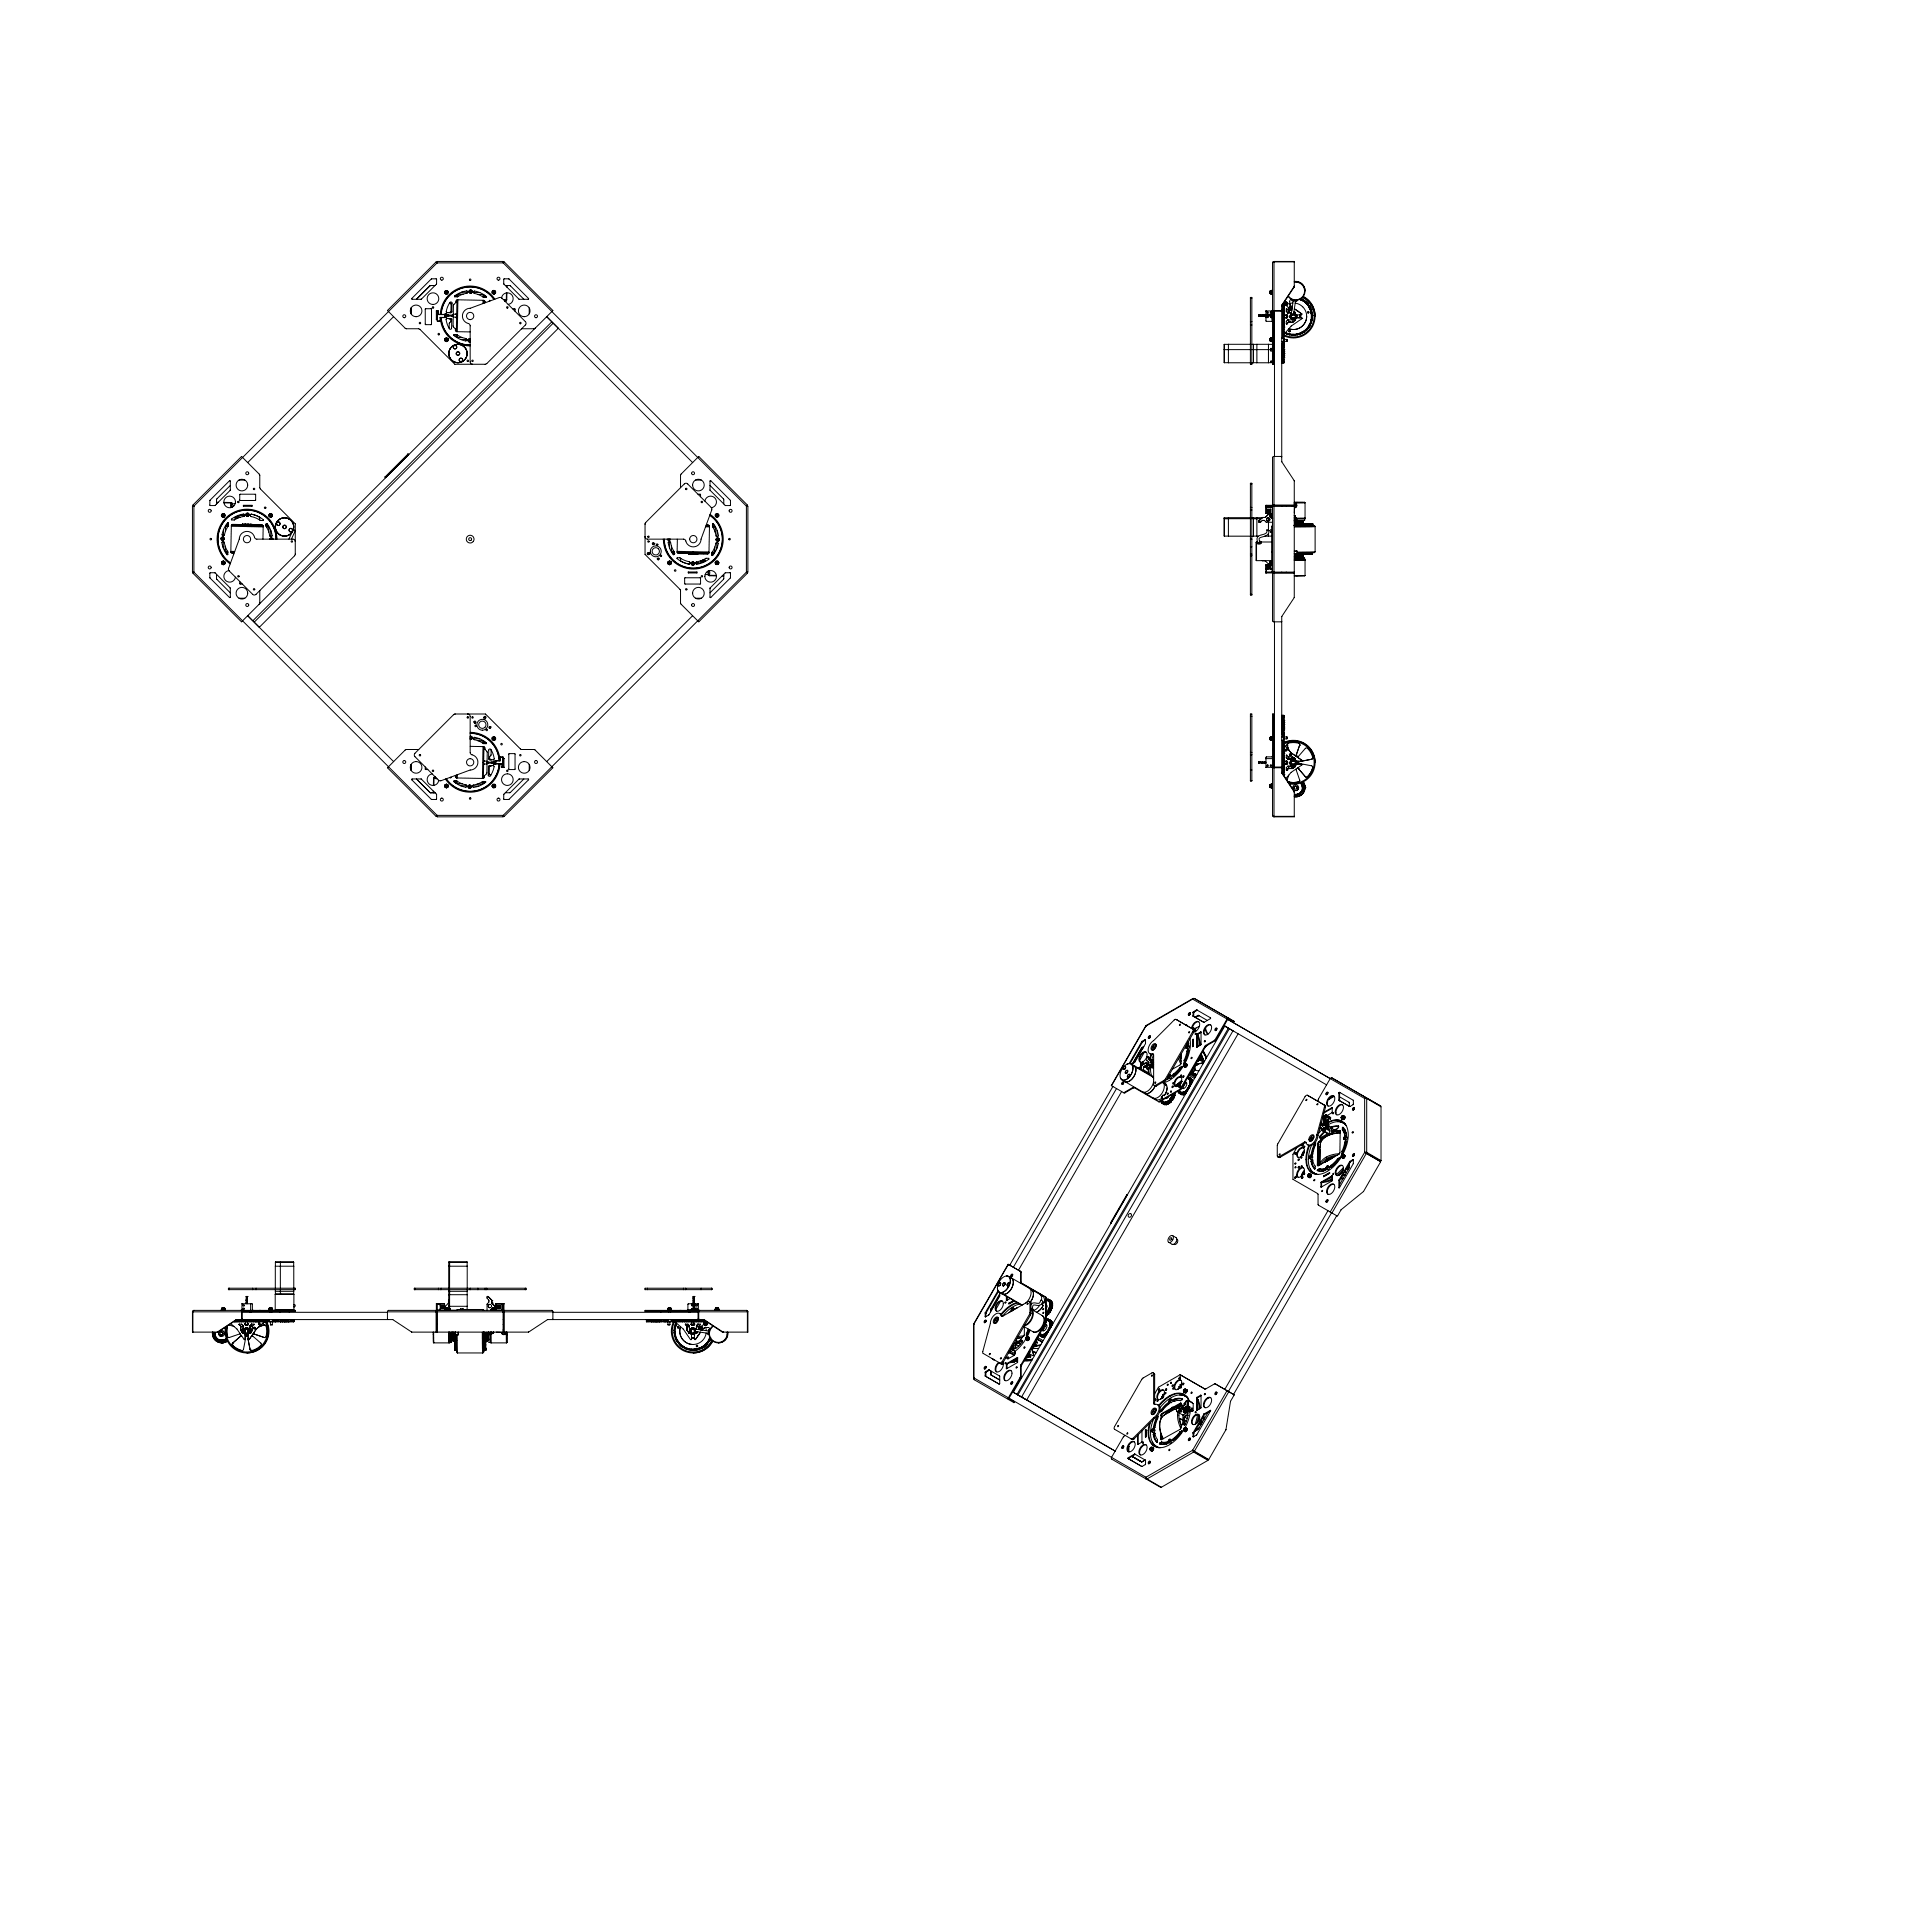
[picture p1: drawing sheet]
<svg xmlns="http://www.w3.org/2000/svg" width="2000mm" height="2000mm" viewBox="0 0 2000 2000" stroke-linecap="round" stroke-linejoin="round" font-family="sans-serif">
<g fill="none" stroke="#000" stroke-width="1.04">
<path d="M453 272l-1-1-51 51 19 18 15 1 36 36h32l41-40 1-3-26-26-32 11a8 8 0 0 0-8 8 8 8 0 0 0 7 9l1 1v38l1 2h1M453 272v-1h68v1M453 272l-252 252M453 272h68M521 272l1-1 51 51-322 321M521 272l202 202M1318 272v68M1320 271l-2 1M1320 271h21l-1 26M1320 271v51M1341 271h-21l-2 1M451 296h-6l-14 14"/>
<path d="M522 289h5l20 21h-9l-16-16zM523 296h6l14 14M525 296v1M1340 297l-12 20M1340 297l-12 19M1341 292a10 10 0 0 1 10 13 10 10 0 0 1-17 2M1341 292a10 10 0 0 1 11 9M1340 297h.1M1341 297h-1M1341 292a9 9 0 0 1 9 13 9 9 0 0 1-16 1M426 319v6M427 309l20-20h5v5l-16 16h-9z"/>
<path d="M441 320h6v16h-6zM465 314l2 1v8l-1 1M466 313l2 1v9l-1 1h-4a4 4 0 0 1 0-5zM471 306a18 18 0 0 1 13-4v2l-5 1-5 2h-3zM473 311v32M473 305v2M474 311v33M474 305v2M478 303h6M480 305h-6l-3 2M487 301h1v2l-1-1zM490 303h7"/>
<path d="M491 302a18 18 0 0 1 13 6h-3l-5-3-5-1zM495 305h5l4 3M500 311v3M500 305v3M501 313h1M501 311v3M501 312h1M501 311h.1M501 306v2M502 307l-1 1h2M502 307h1M502 306h.1"/>
<path d="M502 306v1M502 307h.1M502 314v-2l-1-1h-28l-1 2-2 3-1 10M503 308h.1M508 312l-1-1v1M512 310a30 30 0 0 0-33-12 30 30 0 0 0-22 28M513 310a31 31 0 0 0-34-13 31 31 0 0 0-23 29M520 309a6 6 0 0 1 6-6 6 6 0 0 1 5 6 6 6 0 0 1-5 6M521 310l3 1M522 311l2 1h-1M523 312h.1M524 311v1"/>
<path d="M525 303l-1 8M531 320h2v2M548 319v6M1295 309v-1h2v1M1295 309v24M1295 309h2M1297 309v24M1315 302v2M1315 302h1M1315 304h1M1316 301v3M1316 304h1"/>
<path d="M1316 301h1M1317 301v1M1317 304h.1M1317 301h.1M1317 301v2M1317 303v1M1317 304v1M1317 302v1M1317 302h1M1317 304h1M1317 301h1M1317 305h1"/>
<path d="M1318 302v2M1318 301v1M1318 304v1M1318 301h.1M1328 316h.1M1328 316v162M1328 319v1M1328 320v1M1328 319h.1M1328 317h.1M1328 317v2M1328 316v1"/>
<path d="M1328 320h2M1328 317h2M1328 319h2M1328 316h2M1329 315h1M1329 314h1M1330 319v1M1330 320v1M1330 319h.1M1330 317h.1M1330 317v2M1330 315h.1"/>
<path d="M1330 315v1M1330 313v1M1330 316v1M1330 314v1M1330 313v2l1 1M1330 315a1.7 1.7 0 0 1 2-2 1.7 1.7 0 0 1 2 2M1332 314l-1 1h1M1332 314h.1M1332 316l3 4M1332 314l1 1M1332 314h-1l1 2M1332 316h.1"/>
<path d="M1332 315v1M1333 314l-1 1M1333 315l-1 1M1333 315h-1M1334 315h.1M1335 320a1.7 1.7 0 0 1 1-2 1.7 1.7 0 0 1 2 2M1335 320h.1M1336 315v1M1336 319v1h1M1336 316l2 2M1336 319h1M1337 319v1"/>
<path d="M1337 310l-1 2v3M1338 320h.1M1338 318h.1M1338 310v1l2 1h3v-1M1339 314h-3M1339 312l-2 13h2h1l2-13M1341 314a14 14 0 0 1 12 17 14 14 0 0 1-18 9 14 14 0 0 0 18-12M1346 310h.1M1347 311h1M1347 309l1 2M1347 309h.1M1348 311h.1"/>
<path d="M1349 310l-1 1M1349 310h.1M1349 311h.1M1349 310v1M1349 308a21 21 0 0 1 10 29 21 21 0 0 1-29 10M1350 307a22 22 0 0 1 10 30 22 22 0 0 1-30 11M1350 307a22 22 0 0 1 12 21M1350 311h-1M1350 311h.1M1350 311v1M1350 312h.1M1351 312h-1"/>
<path d="M1351 312h1M1351 312h.1M1351 313h.1M1352 312l-1 1M1352 312h.1M1352 314h1M1353 313h-2M1353 313h.1M1353 314h.1M1353 313v1M1354 315h.1M1354 314h-1"/>
<path d="M1354 314h.1M1354 314v1M1355 317h.1M1355 315h-1M1355 315h.1M1355 315v2M1355 318h.1M1356 316l-1 1M1356 316h.1M1356 316l-1 2M1356 319h.1M1357 318h-2"/>
<path d="M1357 318h.1M1357 318l-1 1M1357 319h-1M1357 319h1M1357 319h.1M1358 319l-1 1M1358 319h.1M408 328l-151 151M452 322l2 1M452 322h.1M452 331h.1M452 331h1"/>
<path d="M452 322v9M453 332h3M453 322h.1M453 322v10M453 323h1M454 323v3h6M457 329a30 30 0 0 0 30 29M457 329a30 30 0 0 0 30 28M460 326a1.8 1.8 0 0 1 3 0M460 329h-4a31 31 0 0 0 31 29M460 326h.1M460 328h2l1-1a1.7 1.7 0 0 1-3 1"/>
<path d="M460 326a1.6 1.6 0 0 1 3 0M460 329h-4v3M460 326v3M460 326h1M460 327h1M461 326h.1M461 327h.1M461 326v1M461 327h1M461 326h1M461 326h3M461 327h3"/>
<path d="M462 326h-1M462 326h.1M462 330h5l1 1v9a1.2 1.2 0 0 1-1 1 1.2 1.2 0 0 1-2-1l-2-5zM464 326h1M464 327h1M464 326v1M465 327h.1M465 326h.1M465 326v1M465 330h.1M465 327h3M465 326h3"/>
<path d="M465 330h1M465 324h.1M465 324h1M466 330l1 1v2l-2 2v5M466 330h.1M466 330l1 1M466 323v1M466 323h1M468 327h1M468 326h1M468 326v1M469 327h.1"/>
<path d="M469 326h.1M469 326v1M469 328l4 1M469 327v11l3 3v2l15 1M473 325h-4M554 340l-14 1M566 328l151 151M572 333l-310 310-5-5 151 151M573 335l-310 309 6 6 309-310M1295 333v4M1295 337h2M1295 333h2"/>
<path d="M1295 337v40M1297 333v4M1297 337v40M1304 326h.1M1304 326v1M1304 326h1M1304 327h1M1305 326h1M1305 327h1M1305 326v1M1306 326v1M1307 326h1"/>
<path d="M1307 327h1M1307 326h-1M1307 326v1M1307 327h-1M1308 326h1M1308 327h1M1308 326v1M1309 326h1M1309 327h1M1309 326v1M1310 326h2M1310 327h2"/>
<path d="M1310 326v1M1311 322v11h7M1311 322h.1M1311 322h7M1312 322l-1 1M1312 326h3zM1312 326h5M1312 327h5M1312 326v1M1313 326h.1M1313 327v2h-2M1314 326h-10"/>
<path d="M1314 326h.1M1314 326h1M1315 326h2M1315 326h.1M1316 327v2h1M1316 326h.1M1317 328l1 6M1317 326h-6M1318 333h.1M1318 321l-1 7M1318 340h.1M1318 340h1"/>
<path d="M1319 340h.1M1319 332h1M1319 330h1M1319 323v17M1320 322l-1 1M1320 322h7M1320 322v151M1327 322h-7l-2 1h1M1327 322h.1M1328 321l-1 1M1328 322h-1M1328 326v1"/>
<path d="M1328 326h.1M1328 327v1M1328 328v1M1328 329h.1M1328 329v1M1328 324v1M1328 325h.1M1328 324h.1M1328 330v1M1328 331v1M1328 332h.1M1328 322h.1"/>
<path d="M1328 322v1M1328 321v1M1328 333v1M1328 334h.1M1328 335v1M1328 336h.1M1328 336v1M1328 328h.1M1328 325v1M1328 330h.1M1328 337v1M1328 323v1"/>
<path d="M1328 338v1M1328 332v1M1328 339h.1M1328 321h.1M1328 334v1M1328 339v2M1328 337h.1M1328 333h2M1328 322h2M1328 326h2M1328 328h2M1328 336h2"/>
<path d="M1328 332h2M1328 337h2M1328 339h2M1328 330h2M1328 329h2M1328 331h2M1328 334h2M1328 327h2M1328 324h2M1328 325h2M1328 323h2M1328 321h2"/>
<path d="M1328 335h2M1328 338h2M1330 326v1M1330 326h.1M1330 327v1M1330 328v1M1330 329v1M1330 324v1M1330 325h.1M1330 324h.1M1330 330v1M1330 331v1"/>
<path d="M1330 332h.1M1330 322h.1M1330 322v1M1330 321v1M1330 333v1M1330 334h.1M1330 335v1M1330 336h.1M1330 336v1M1330 328h.1M1330 325v1M1330 330h.1"/>
<path d="M1330 337v1M1330 323v1M1330 338v1M1330 332v1M1330 339h.1M1330 321h.1M1330 334v1M1330 339v2M1330 337h.1M1330 327h3M1332 327v-1a1.9 1.9 0 0 1 2 1 1.9 1.9 0 0 1-2 3M1332 329v1"/>
<path d="M1332 329h.1M1332 322v1M1332 323h.1M1332 323l2 1M1333 329h.1M1333 326v1M1333 335h.1M1333 327v2M1333 329h-5M1334 331l-2 2 1 2M1334 324h.1M1334 331l2 3"/>
<path d="M1334 328l-2 1M1334 331l3 3M1334 331h.1M1334 331h5M1334 324h4M1334 334h.1M1334 334l-1 1M1334 334h5M1335 320l1 1M1336 320v-1l1 1M1336 320h.1M1336 322l-2 2"/>
<path d="M1336 329h.1M1336 329l1 1M1336 328h.1M1336 327v1M1336 327v2M1337 322l-3 2M1337 320h-1M1337 325l-1 2M1337 325h.1M1337 321h1M1337 320h.1M1337 328a2.4 2.4 0 0 0 3 2 2.4 2.4 0 0 0 2-2"/>
<path d="M1337 330l2 1h2M1338 325h-1M1338 328h.1M1338 325l-2 2M1338 325a3 3 0 0 0 0 5 3 3 0 0 0 5-1 3 3 0 0 0-3-5l2 1M1338 322h-4l-1-2-1 2M1338 326v2v1h3l1-1-1-2M1338 326h3M1338 326h.1M1339 334h.1M1339 326h1M1339 329h1z"/>
<path d="M1339 331l2 1M1340 325a2.3 2.3 0 0 1 2 4 2.3 2.3 0 0 1-4 0 2.3 2.3 0 0 1 1-4M1340 325a2.7 2.7 0 0 1 2 4 2.7 2.7 0 0 1-4 1 2.7 2.7 0 0 1 0-5M1340 323l1 1M1340 324h.1M1340 324l2 1M1341 326h.1M1341 324h.1M1341 324h-1M1341 332h.1M1341 332l-2 2M1342 324h-1"/>
<path d="M1342 328h.1M1342 325l1 3M1342 325l1 1M1343 329h5M1343 328l-1 2-1 1M1343 328h.1M1343 328v1M1343 321l1 1M1343 326h.1M1343 326v2M1346 326v3M1347 328h.1"/>
<path d="M1347 328l-1-2v3M1348 329v1M1348 329h.1M1348 325l-7-5 7 5v1h-5M1348 330h.1M1348 330l-11 8-7 8M1354 323l1 1 1-1M1356 339h-2l1 1M1356 339h.1M1357 338h-2l1 1M1357 338h.1M1357 320h.1"/>
<path d="M1357 322h.1M1357 322h2M1357 336h-1l1 2M1357 336h.1M1358 332l1 1M1358 323l1 1M1358 323h.1M1358 331l1 1M1358 320h-1M1358 320v1M1358 325h1M1358 320h.1"/>
<path d="M1358 325h.1M1358 335h-1v1M1358 335h.1M1358 321l-1 1M1358 321h.1M1358 326l1 1M1358 326h.1M1358 328h1M1358 328h.1M1359 322h.1M1359 333l-2 1 1 1M1359 322l-1 1"/>
<path d="M1359 324h.1M1359 332h-1M1359 324l-1 1M1359 325h.1M1359 330l-1 1M1359 330h.1M1359 325l-1 1M1359 327h.1M1359 328l-1 1 1 1M1359 328h.1M1359 327l-1 1M470 347h3l5 2 5 2a1.3 1.3 0 0 1 0 1 1.3 1.3 0 0 1-1 1 18 18 0 0 1-12-6z"/>
<path d="M470 347l3 2 6 1M473 347v2M473 359a1.8 1.8 0 0 0-2-1 1.8 1.8 0 0 0-1 2M473 359a1.8 1.8 0 0 1-1 2 1.8 1.8 0 0 1-2-1M473 359h.1M473 359a1.8 1.8 0 0 0-3-1 1.8 1.8 0 0 0 0 2M474 347v2M477 352h6M485 351h2a1.7 1.7 0 0 0-2 2 1.7 1.7 0 0 0 2 1 1.7 1.7 0 0 1-2-1 1.7 1.7 0 0 1 0-2zM486 352h1h-1l1 1h-1zM1268 357v5M1272 357v19"/>
<path d="M1295 357h-27M1297 357h21M1298 357v19M1302 357v19M1314 357v19M1315 351v2M1315 351h1M1315 353h1M1316 350v4M1316 354h2M1316 350h2M1317 353v1"/>
<path d="M1317 351v1M1317 351v2M1317 350v1M1317 354h.1M1317 350h.1M1317 352h1M1317 350h1M1317 352v1M1318 352v2M1318 350v2M1318 350h.1M1318 354h.1"/>
<path d="M1318 357h.1M1318 357v4M1318 340v1M1318 341v36h1v-36M1318 354h-1M1318 341h1M1319 340v1M1319 351h1M1319 353h1M1328 357h2M1328 356h2M1328 354h1"/>
<path d="M1328 350h1M1328 359h2M1328 358h2M1328 341h.1M1328 341v2M1328 343h.1M1328 343v2M1328 345h.1M1328 345v2M1328 347h.1M1328 347v2M1328 349h.1"/>
<path d="M1328 349v1M1328 355h.1M1328 355v1M1328 356h.1M1328 341h2M1328 343h2M1328 345h2M1328 347h2M1328 349h2M1328 355h2M1329 350l1 4M1329 350v4"/>
<path d="M1330 354h-1M1330 351h.1M1330 354h3M1330 350h.1M1330 352h.1M1330 359v1M1330 358v1M1330 357v1M1330 357h.1M1330 356h.1M1330 346h.1M1330 341h.1"/>
<path d="M1330 341v2M1330 343h.1M1330 343v2M1330 345h.1M1330 345v2M1330 347h.1M1330 347v2M1330 349h.1M1330 349v1M1330 350v1M1330 351v1M1330 352v2h-2v1"/>
<path d="M1330 354v1M1330 355h.1M1330 355v1M1330 352h3M1331 345h.1M1333 346h.1M1333 345v1l1-1M1333 345h-2M1333 345v1M1333 352v2M1334 345v1M1334 346h.1"/>
<path d="M1335 343l1 1v-1M1346 345v1h-2v1l-1-1-1 1-1-1v1l-1-1-1 1-1-1-1 1v-1l-1 1-1-1-1 1v-2M1346 345v1M1347 345h2M1347 345v1l-1-1M1347 345v1M1347 346h.1M1349 345h.1M1350 344h-1v1M1350 344h.1M1351 342h2M1351 342v1"/>
<path d="M1351 343h-1v1M1353 342h.1M1354 341h-2l1 1M1354 341h.1M1355 340h-2l1 1M1355 340h.1M466 370h.1M470 360h.1M473 367h.1M476 373v1M476 365a1.7 1.7 0 0 1-1 3 1.7 1.7 0 0 1-2-1M476 365a1.7 1.7 0 0 0-2 0 1.7 1.7 0 0 0-1 2"/>
<path d="M476 365h.1M476 365a1.9 1.9 0 0 1-1 3 1.9 1.9 0 0 1-2-1M476 365a1.9 1.9 0 0 0-2-1 1.9 1.9 0 0 0-1 3M479 372a1.8 1.8 0 0 1-1 2 1.8 1.8 0 0 1-2-1M479 372a1.8 1.8 0 0 0-2-1 1.8 1.8 0 0 0-1 2M479 372h.1M479 372a1.9 1.9 0 0 1-1 2 1.9 1.9 0 0 1-2 0M479 372a1.9 1.9 0 0 0-2-1 1.9 1.9 0 0 0-1 3M483 362a9 9 0 0 0-13-4 9 9 0 0 0-4 12M483 362a9 9 0 0 1-5 13 9 9 0 0 1-12-5M483 362h.1M483 362a10 10 0 0 0-13-4 10 10 0 0 0-4 12"/>
<path d="M483 362a10 10 0 0 1-5 13 10 10 0 0 1-12-5M503 377h.1M1268 362v14M1268 362h.1M1268 376h27M1295 377h2M1295 362h-27M1297 362h19M1316 362v2h2M1316 374h2M1316 361h2M1318 364v10"/>
<path d="M1318 374h-2v1h2M1318 364h.1M1318 361h-2v1M1318 361h.1M1318 375v1M1318 361v3M1318 376h-21M1318 376h.1M1318 374h.1M1318 375h.1M1319 368h1M1319 364h1"/>
<path d="M1319 361h1M1319 365h1M1328 364h2M1328 368h2M1328 362h2M1328 370h2M1328 376h2M1328 365h2M1328 367h2M1328 366h2M1328 363h2M1328 369h2"/>
<path d="M1328 361h2M1328 372h2M1328 360h2M1328 374h2M1328 375h2M1330 365h.1M1330 367v1M1330 365v1M1330 366v1M1330 364v1M1330 368h.1M1330 362v1"/>
<path d="M1330 370h.1M1330 363v1M1330 369v1M1330 366h.1M1330 361v1M1330 370v2M1330 364h.1M1330 368v1M1330 360v1M1330 372h.1M1330 369h.1M1330 362h.1"/>
<path d="M1330 372v2M1330 374h.1M1330 374v1M1330 375h.1M1330 375v1M1330 376h-2M422 470l1 1M422 470l-23 24M723 474l1-1 50 50-1 1M723 474l-18 18v13M723 474l50 50M1320 473l-2 1v169l2 1"/>
<path d="M1320 473h8M1320 473v51M1328 478h.1M1328 478l12 20M238 498h1l-1 10-15 16h-5l-1-6zM248 497h6M399 494v1M399 494l1 1M720 497h6M735 498h1l20 20v6h-5l-16-16zM1341 498h.1M1341 498v26h-21"/>
<path d="M239 503l-14 14-1 5M248 512h17v6h-16zM723 512h2l1 3M730 519a6 6 0 0 1 6-5 6 6 0 0 1 6 6 6 6 0 0 1-5 6M735 503l14 14 1 5M1295 501h2M1295 501v25M1297 501v25M201 524l-1-1 50-50 19 19v14l37 37v31l-41 42h-2l-26-26 11-32a8 8 0 0 1 8-8 8 8 0 0 1 8 8h2h38l1 1 1 2M201 524h-2v69h2M201 524v69M224 520h2"/>
<path d="M224 521h2M232 520l8 1M232 521h8M240 521l-1 2v3M240 521h.1M240 538a19 19 0 0 1 13-5v2l-5 1-5 3-3-1zM241 525h-1M241 522l-1-1v4M244 522h-4v3l2-1M244 536h1zM245 536h.1M245 536v1"/>
<path d="M246 536h2M246 536h.1M246 536h3M250 534h3M252 523h9v1h-9zM253 534h.1M253 534a13 13 0 0 0-10 3h3v-1M256 532l1 1v1h-1zM260 533a18 18 0 0 1 13 6h-3l-5-3-5-1zM260 533l9 3v2M299 537a9 9 0 0 1 4 13 9 9 0 0 1-13 4M299 537a9 9 0 0 0-13 4 9 9 0 0 0 4 13"/>
<path d="M299 537h.1M735 534a30 30 0 0 1-3 51 30 30 0 0 1-44-27M736 533a31 31 0 0 1-3 53 31 31 0 0 1-46-28M773 524h2v69h-2M773 524v69M1268 536h.1M1268 537v18M1268 537h.1M1268 536v1M1272 536v19h23M1295 526v2M1295 536h-27"/>
<path d="M1295 528v30M1295 526h2M1295 528h2M1295 537h-27M1297 526v2M1297 536h10M1297 528v30M1297 537h9M1298 536v19h-1M1302 536v19h1M1304 540h.1M1307 536h.1"/>
<path d="M1307 536l-3 4M1308 536h-1M1308 536h.1M1308 536h2M1310 536h.1M1311 536h-1M1311 536h.1M1311 526h1M1311 523v9M1311 523h.1M1311 524h.1M1311 523h7"/>
<path d="M1311 526v6M1311 532h2M1312 526h6M1312 524v2M1312 538a1.8 1.8 0 0 0 2 2 1.8 1.8 0 0 0 1-2M1312 537h3M1313 532v-5h3v5M1313 536h1M1313 527v5M1314 533l-3 3M1314 533h.1M1314 536v4"/>
<path d="M1314 528h.1M1314 528v5M1314 528h1M1315 528h.1M1315 533v2M1315 528v5M1315 533h.1M1315 533h1M1315 535h.1M1316 527v5M1316 532v4M1316 536h1"/>
<path d="M1316 532h1M1316 536l1 1M1317 536h1M1317 535v1M1317 532h.1M1317 532v2M1317 534v1M1317 532v1M1317 536h.1M1317 533v1M1317 533h1M1317 535h1"/>
<path d="M1317 535h.1M1317 537h1M1317 537h.1M1318 524v8M1318 533v2M1318 532v1M1318 535v1M1318 532h.1M1318 532h-2M1318 537h.1M1318 536v1M1318 536h.1"/>
<path d="M1320 524h-9M1320 524h21v69h-21M1320 524v69M1320 524h.1M1328 524h.1M1332 524h.1M1338 524h.1M1339 524h.1M1341 522a1.7 1.7 0 0 1 0 3M1341 520h10M1341 536h1zM1341 523h-21l-2 1h2"/>
<path d="M1341 538h.1M1341 539h.1M1341 534h.1M1341 521a2.5 2.5 0 0 1 2 2 2.5 2.5 0 0 1-2 3M1341 538h1M1341 534h1zM1341 534v2M1341 526h.1M1341 523v8M1341 539h7M1342 536l1 1M1342 534v2"/>
<path d="M1342 539h-1h2M1342 539h1M1342 538v1M1342 539h6M1343 538h.1M1343 538h-2M1343 538h-1M1343 538v1M1343 537h-2M1343 537v1M1343 539h5M1343 539h.1"/>
<path d="M1347 539h.1M1348 539h.1M1348 539v2M1351 520h.1M1351 520h-10M1351 520l1 1M1351 537v2h-8M1352 537h-9M1352 521v16l-9 1M1352 521h-11M230 557h1v1h-1zM232 548l-1 7"/>
<path d="M234 545h2M234 544h3M235 543h.1M235 543l1 1M236 542h1l-1 3-2 4-2 5a1.3 1.3 0 0 1-1 1 1.3 1.3 0 0 1-1-1 26 26 0 0 1 6-12zM236 544h.1M236 542v2M236 543h1M237 543l-1 1M237 542l-3 3v5M237 543h.1M240 545l33 1"/>
<path d="M240 544h16M240 544h.1M241 543v1l-1-1M242 543v1M243 543v1M244 543v1M245 543v1M247 543v1M248 543v1M249 543l-1 1M249 543v1M250 543l-1 1"/>
<path d="M250 543v1M251 543v1M251 543h-10l-1 1-1 28 1 1 2 1M251 543h.1M252 543v1M253 543h.1M253 543v1l-1-1h-1M253 543v1M253 543h1v1M254 543v1M254 543h.1M254 543h1"/>
<path d="M255 543h.1M255 543v1M256 543h.1M256 543v1M256 544l17 1M256 543h1M257 543v1M257 543h.1M257 543h1M258 543v1M258 543h.1M258 543h1"/>
<path d="M259 543h.1M259 543v1M259 543v1l1-1M260 543v1M260 543h1M261 543v2v-2l10 1h1v14M261 543v2M261 544v1M262 544v1M263 544v1M264 544v1M265 544v1"/>
<path d="M266 544v1M267 544v1M268 544v1M269 544v1M270 544v1M271 544v1M272 544v1M273 545h.1M276 543v2h2M276 543h.1M276 542a18 18 0 0 1 5 14l-2-1-1-5-2-5zM276 542l2 4v5"/>
<path d="M276 546h2M279 558a1.7 1.7 0 0 1 2-1 1.7 1.7 0 0 1 2 1 1.7 1.7 0 0 0-2-1 1.7 1.7 0 0 0-1 1M280 549v7M281 558h1zM286 558a30 30 0 0 0-44-26 30 30 0 0 0-3 51M287 558a31 31 0 0 0-46-27 31 31 0 0 0-3 53M287 544h.1M289 541a1.8 1.8 0 0 0-2 1 1.8 1.8 0 0 0 0 2M289 541a1.8 1.8 0 0 1 1 2 1.8 1.8 0 0 1-3 1M289 541h.1M290 554h.1M294 547h.1"/>
<path d="M296 544a1.7 1.7 0 0 0-3 1 1.7 1.7 0 0 0 1 2M296 544a1.7 1.7 0 0 1 0 3 1.7 1.7 0 0 1-2 0M296 544a1.9 1.9 0 0 0-3 1 1.9 1.9 0 0 0 1 2M296 544h.1M296 544a1.9 1.9 0 0 1 0 3 1.9 1.9 0 0 1-2 0M300 551h.1M302 548a1.7 1.7 0 0 1 1 2 1.7 1.7 0 0 1-3 1M302 548a1.7 1.7 0 0 0-2 0 1.7 1.7 0 0 0 0 3M302 547h.1M302 547a1.9 1.9 0 0 1 1 3 1.9 1.9 0 0 1-3 1M302 547a1.9 1.9 0 0 0-2 1 1.9 1.9 0 0 0 0 3M303 551l-4 7"/>
<path d="M304 549l2 1-4 8M668 556l1 2h2l38 1a9 9 0 0 0 15 5l2-3 11-34-25-26h-2l-42 41v32l36 36 1 15 18 18M668 542v1M691 558a1.7 1.7 0 0 0 2 2 1.7 1.7 0 0 0 1-2 1.7 1.7 0 0 1-1 2 1.7 1.7 0 0 1-2-2M692 558h1zM702 558v15h11v-1M731 546h4M731 545h4M732 543l2 1 1 1-1 28-1 1h-10v-2v2M738 545h2M738 542a18 18 0 0 1 6 14l-2-1-2-5-2-5zM738 542l2 4 1 5"/>
<path d="M738 546h3M743 558h1v1l-1 1zM743 549v7M1268 555h.1M1268 555h4M1295 558v8M1295 558h2M1297 558v8M1298 555h4M1304 540l1 1 3-2h1l3 2h6v3l-1 1M1312 549a4 4 0 0 1-5 5 5 5 0 0 0-5 2 5 5 0 0 0 1 6l2-1M1313 549h-1l1 1h1"/>
<path d="M1314 553v2h-4M1314 541v8v1M1314 555h3M1314 549a7 7 0 0 1-7 7 2.9 2.9 0 0 0-3 2 2.9 2.9 0 0 0 1 3M1316 551h1M1317 549h-1v2h1M1317 545l1 1M1317 545v26M1341 544h.1M1341 545h.1M1341 541v3M1341 545h5"/>
<path d="M1342 543h.1M1342 543h11h-11M1342 544h3M1342 544h.1M1342 544h2h-3M1342 544h1M1342 544h1h-2M1342 544h-1M1342 541h.1M1342 541v3M1342 541v2M1342 543v1"/>
<path d="M1342 543h1M1343 544h-2M1343 544l-1 1M1343 543h.1M1343 543v1M1343 541h.1M1343 541v2M1343 543h1M1343 541h1M1343 544h.1M1344 541v2M1344 543h.1"/>
<path d="M1344 543v1M1344 543h-1M1344 543h1M1344 541h.1M1344 541h1M1345 545h.1M1345 543h.1M1345 544l-4 1M1345 543v1M1345 544h13M1345 544h.1M1345 541v2"/>
<path d="M1345 544h-3h19M1345 544h1h-4M1345 541h.1M1345 543h1M1345 541h1M1346 543h-1M1346 543h.1M1346 543v1M1346 543h1M1346 544h2M1346 544v1M1346 544l-1 1"/>
<path d="M1346 545h.1M1347 541h.1M1346 541h1M1346 541v2M1347 541h1M1347 541v2M1347 543h.1M1347 543v1M1347 543h1M1348 544v1M1348 544h10M1348 541h1"/>
<path d="M1348 541h.1M1348 543h1M1348 541v2M1348 543h.1M1348 543v1M1348 541h-7M1348 541h2M1349 543v1M1349 541h.1M1349 541v2M1349 543h1M1349 543h-1"/>
<path d="M1349 541h1M1350 541v2M1350 541h.1M1350 543h.1M1350 543v1M1350 541h-1M1350 543h-1M1350 543h1M1351 543h.1M1351 543v1M1351 543h1M1352 543h-1"/>
<path d="M1352 543h.1M1352 544h2M1352 544h.1M1352 544h-7M1352 543h1M1352 543v1M1352 543h2M1353 543h-2M1353 543h.1M1353 543v1M1353 543h1M1353 543h2"/>
<path d="M1353 543l1 1M1354 543h.1M1354 543h1M1354 543v1M1354 543h2zM1354 544h6M1354 544h.1M1354 543h2M1355 543v1M1355 543h.1M1355 543h-1h2M1355 543h1"/>
<path d="M1355 543h2M1356 543h.1M1356 543v1M1356 543h1M1357 543h.1M1357 543h1M1357 543h-1M1357 543v1M1357 543h2M1358 543h-1M1358 543h.1M1358 543h1"/>
<path d="M1358 543v1M1358 544l2 1h-15M1358 544v1M1359 543h.1M1359 543v1M1359 543h-1M1360 544h-2M1360 544h.1M1361 544l-20 1h5M1361 544l1 1M1362 545l-21 1M1362 545v26"/>
<path d="M230 561h2l2 6 2 4v4a18 18 0 0 1-6-14zM231 561v6M233 566v5l3 3M233 571h3M234 572h2M239 571h4M239 572h4M306 574h.1M671 573h.1M671 573a1.1 1.1 0 0 1 2-1 1.1 1.1 0 0 1 0 2h-1a1 1 0 0 1-1 0 1 1 0 0 1 0-1zM671 573l-1 1M672 573h.1"/>
<path d="M676 562l1 1M677 563h.1M681 579h.1M681 579v1M682 579h-1M682 579v1M682 579h.1M692 561h2l2 6 2 4v4a18 18 0 0 1-6-14zM694 561l-1 6M695 566l1 5 2 3M696 571h2M696 572h2"/>
<path d="M698 574h.1M698 572v2M701 578h3l5 2 5 2v2a18 18 0 0 1-13-6zM701 571l33 1M701 572h.1M701 572h17M702 572h.1M702 572v1M703 572v1M704 572v1M705 572v1M705 578v3l8 3"/>
<path d="M706 572v1M707 572v1M708 572v1M709 572l-1 1M709 572v1M710 572v1M711 572v1M712 572v1M713 572l-1 1M713 572v2M713 574h.1M714 572v1"/>
<path d="M714 572v1h-1M714 574h1M715 574h.1M715 572v2M715 572v1M716 572v1h-1M716 574h.1M716 572v2M716 574h1M717 573h1M717 572v1M718 574h.1"/>
<path d="M718 572l16 1M718 572v2M718 573h1M719 572l-1 1M719 572v1M719 574h.1M719 574h1M719 572v2M720 574h.1M720 572v2M720 573h1M720 572v1"/>
<path d="M721 574h.1M721 572v2M722 572v1M722 574v-1l-1-1v2M722 574h1M723 572v2M723 573v1M724 573v1M725 573v1M725 574l1-1v1M726 573v1M727 573v1"/>
<path d="M728 573l-1 1M728 573v1M729 573v1M730 573v1M731 573v1M732 573v1v-1M733 573v1M734 573h.1M737 574h.1M737 573h3M737 573v1M738 573h.1"/>
<path d="M738 572h2M738 573v2M738 573h1M739 573h.1M739 573v1M740 566v6l-3 3M742 562h2a18 18 0 0 1-6 13l-1-3 2-3zM743 562l-1 6M1295 574v2M1295 566h2M1295 566v8M1295 576v40"/>
<path d="M1295 574h2M1295 576h2M1297 574v2M1297 566v8M1297 576v40M1301 561h.1M1301 561v20M1301 562v19M1301 561v1M1302 561a2.8 2.8 0 0 0 4 0M1305 560l1 1M1305 561h.1"/>
<path d="M1306 561h11M1306 561a2.7 2.7 0 0 1-2 3 2.7 2.7 0 0 1-3-2M1317 571l1 1M1317 572v9h-16M1341 576h.1M1341 580l11-1zM1341 577h6zM1341 571h2M1341 574v2M1341 574h1M1341 574h.1M1341 576h1"/>
<path d="M1342 574h.1M1342 576h.1M1342 578h1zM1342 574v2M1343 574h.1M1343 574h-1M1343 576h-1M1343 576h.1M1343 574v2M1343 574h1M1343 576h1M1343 571v2"/>
<path d="M1344 576v1M1344 573h1l-4 1M1344 573h.1M1344 574h.1M1344 576h.1M1344 574v2M1344 574h1M1344 576h1M1345 574h.1M1345 576h.1M1345 574v2M1345 573h.1"/>
<path d="M1345 573h-1M1345 573h2M1345 574h1M1345 576h1M1345 574h2M1346 573l-1 3M1346 576h.1M1346 574v2M1346 576h1M1346 573v3M1346 573h1M1347 574h.1"/>
<path d="M1347 573v3M1347 576h.1M1347 574h1M1347 576h1M1347 577l1 1h-7M1347 578h4h-10M1347 578h2zM1347 573h.1M1348 573h1M1348 573v1M1348 573h-1M1348 573h.1"/>
<path d="M1348 573v3M1348 576h.1M1348 573h2M1348 576h1M1348 574v3h-1M1348 578h2zM1349 573h.1M1349 573h1M1349 573h1zM1349 573h1h-2M1349 573h-1M1349 576h.1"/>
<path d="M1349 573v3M1350 573h.1M1350 573v3M1350 576h-1M1350 576h.1M1350 574h.1M1350 574h1M1350 573v1M1351 573v1M1351 578v1M1351 574h2M1352 573l-1 1"/>
<path d="M1352 579v17M1353 574h.1M1353 573v1M1353 574h1M1354 574h.1M1354 573v1M1354 574h1M1355 574h.1M1355 573v1M1355 574h1M1356 574h.1M1356 573v1"/>
<path d="M1356 574h1M1357 573v1M1357 574h.1M1357 574h1M1358 574h.1M1358 573v1M1358 574h1M1359 574h.1M1359 573v1M1361 572l-18 1M1362 571l-1 1M1362 571l-19 1"/>
<path d="M201 593l-1 1 50 50 1-1M201 593l50 50M217 593h6l15 16v10l-21-20zM224 595l1 5 14 14M237 591a6 6 0 0 0-5 6 6 6 0 0 0 6 6 6 6 0 0 0 6-5M709 599l16-1 1 7h-17zM713 592h9v1h-9zM715 583l-2 1M717 583h1v1h-1zM721 583h3M721 583h.1M721 582l5-1 5-3h3a18 18 0 0 1-13 6z"/>
<path d="M726 581h2M728 581h-3M728 580v1M728 580h3a13 13 0 0 1-10 3M729 581h1M729 580v1M732 593l2-1v2l-4 1M733 592h.1M734 596h.1M734 591v5l-1-1M734 596h8M735 591v2l-1 3"/>
<path d="M748 597h2M748 596h2M750 595l-1 5-14 14M751 593h5l1 6-21 20-1-10zM773 593l1 1-50 50-1-1M773 593l-50 50M1307 581h1M1310 581l4 3v5M1311 592h1M1311 589h1M1311 593h.1M1311 593h7"/>
<path d="M1311 585v8M1311 585v4M1311 585h2M1312 589h6M1312 592h6M1312 589v3M1313 585v4M1314 589h.1M1315 584v5h-1M1315 582v2M1315 584h.1M1315 582h1"/>
<path d="M1315 584h1M1315 582h.1M1316 582v3M1316 582h-1M1316 581v1M1316 581v4M1316 585h2M1316 581h2M1316 585v4M1317 581h-1M1317 584v1M1317 582v1"/>
<path d="M1317 582v2M1317 581v1M1317 585h.1M1317 581h.1M1317 581h1M1317 583h1M1317 583v1M1318 592h.1M1318 585v7M1318 583v2M1318 581v2M1318 585h.1"/>
<path d="M1318 581h.1M1318 593l2 1h21M1318 593h2M1318 585h-2M1320 593h-2M1320 593h21v26M1320 593v51M1320 593h.1M1328 593h.1M1332 593h.1M1341 580h11zM1351 597h-10"/>
<path d="M1352 596l-1 1M1352 596h-11M248 620h6M248 602v3h3M269 612l-1 14M720 620h6M1295 616h2M1340 619l-12 20v162M1340 619h.1M717 638l-151 151M251 643l151 151M723 643l-202 202"/>
<path d="M1320 644v150M1328 644h-8M471 740h.1M484 740h2l1 2 1 39a9 9 0 0 1 6 6 9 9 0 0 1-2 9l-35 13h-2l-25-25-1-3 41-41h33l36 36h15l19 19-51 51-1-1M487 759a31 31 0 0 1 31 29h-5M487 760a30 30 0 0 1 30 28M487 759a30 30 0 0 1 30 29M491 748h1M491 749h1M492 749h.1M492 748h.1M492 748v1"/>
<path d="M501 743h.1M501 743h1M502 742a1 1 0 0 1 1 0 1 1 0 0 1 0 2 1 1 0 0 1-2 0 .9 .9 0 0 1 0-1zM502 743h.1M503 742l-1 1M503 744h.1M507 753h.1M507 753l1 1M507 753h1M1295 742v-2h2v2M1295 742v37M1295 742h2"/>
<path d="M1297 742v37M1319 756h1M1328 743h2M1328 741h2M1328 760h2M1328 749h2M1328 753h2M1328 746h2M1328 755h2M1328 750h2M1328 752h2M1328 751h2"/>
<path d="M1328 747h2M1328 754h2M1328 748h2M1328 745h2M1328 756h2M1328 744h2M1328 757h2M1328 758h2M1328 759h2M1328 742h2M1330 749v1M1330 752h.1"/>
<path d="M1330 750h.1M1330 751v1M1330 749h.1M1330 752v1M1330 747h.1M1330 754v1M1330 747v1M1330 753v1M1330 755h.1M1330 750v1M1330 745v1M1330 755v1"/>
<path d="M1330 748v1M1330 753h.1M1330 744v1M1330 756v1M1330 748h.1M1330 746h.1M1330 743v1M1330 757v1M1330 758v1M1330 742v1M1330 759v1M1330 742h.1"/>
<path d="M1330 760h-2M1330 741v1M1330 760h.1M1330 751h.1M434 776h-14l-18 18M487 773l15 1v2l3 3-1 10M487 763a1.8 1.8 0 0 1 2 1 1.8 1.8 0 0 1-2 2 1.7 1.7 0 0 0 2-2 1.7 1.7 0 0 0-2-1zM487 763h1v2h-1l1-1zM487 763v1M490 765h7M491 764a18 18 0 0 1 13 6h-3l-5-2-5-2zM495 767l5 1 4 2"/>
<path d="M500 773v33M500 768v2M501 773v33M501 768v2M506 776h1a13 13 0 0 1 4 11h-4l-1-1zM509 777v5l-2 2v2l1 1M1295 779v3M1295 779h2M1297 779v3M1315 764v2M1315 764h1M1315 766h1"/>
<path d="M1316 764v3M1316 763v1M1316 763v4M1316 767h1M1317 763v1M1317 763v2M1317 766v1M1317 765v1M1317 767h.1M1317 764v1M1317 763h.1M1317 764h1"/>
<path d="M1317 766h1M1317 767h1M1317 766h.1M1318 763v1M1318 766v1M1318 764v2M1318 763h-2M1318 763h.1M1318 776v1M1318 776h.1M1318 776v-36h1v36M1318 776h1"/>
<path d="M1318 767h.1M1318 777v68M1318 777h1M1319 776v1M1319 776h.1M1319 764h1M1319 766h1M1319 777v17M1328 767h1M1328 778v1M1328 779v1M1328 778h.1"/>
<path d="M1328 776h.1M1328 776v2M1328 780h.1M1328 774h.1M1328 774v1M1328 775v1M1328 772h.1M1328 772v1M1328 773v1M1328 770h2M1328 770v2M1328 768h.1"/>
<path d="M1328 768v2M1328 767v1M1328 763h.1M1328 762h2M1328 762v1M1328 760v1M1328 761v1M1328 776h2M1328 778h2M1328 779h2M1328 780h2M1328 774h2"/>
<path d="M1328 775h2M1328 772h2M1328 773h2M1328 768h2M1328 761h2M1330 763l-1 4M1330 766h.1M1330 764h.1M1330 765h.1M1330 768v2a22 22 0 0 1 32 17 22 22 0 0 1-27 25h1M1330 769a23 23 0 0 1 32 21M1330 771h.1"/>
<path d="M1330 778v1M1330 779v1M1330 778h.1M1330 776h.1M1330 776v2M1330 780h.1M1330 774h.1M1330 774v1M1330 775v1M1330 772h.1M1330 772v1M1330 773v1"/>
<path d="M1330 770v2M1330 768h.1M1330 766v2M1330 764v1M1330 765v1M1330 763v1M1330 762v1M1330 760v1M1330 761v1M1330 771a21 21 0 0 1 31 16 21 21 0 0 1-26 24M1330 765h3M1330 763h-2"/>
<path d="M1330 771l7 9M1331 777a.9 .9 0 0 0 1 1 .9 .9 0 0 0 1-1M1333 763v2M1333 763h-3M1333 771v1M1333 772v-1a4 4 0 0 1 5-2h2a6 6 0 0 1 6 2v1M1333 772h.1M1333 772l2 5M1337 780l11 7M1337 780h.1M1346 772h.1M1346 772l-4 10"/>
<path d="M1346 771v1M402 794l-1 1 51 51 1-1M402 794l51 51M426 792v6M440 794l1 3h2M501 788h3M504 790h1M504 791l-3 1M504 790v11l-2 2-1 3h-28l-1-1v-2M504 790h.1M504 789h1M504 789v1"/>
<path d="M504 789h.1M505 790h-1M505 790h.1M505 789v1M505 789h.1M505 790h1M505 789h1M506 790h3M506 789v1M506 789h3M506 793h5a12 12 0 0 1-4 11l-1-1zM507 794h.1"/>
<path d="M507 786l1 1M508 793l-1 1M508 793l-1 1v8l1 1M508 793h1M508 786v1M508 787h.1M508 787h1M509 793h.1M509 787h.1M509 790h.1M509 789h.1M509 789v1"/>
<path d="M509 789h1M509 790h1M510 789v1M510 789l3 1M510 790l3 1M512 789l1 1zM513 790h.1M513 791h.1M513 790v1M513 791h-1h1M513 789a1.7 1.7 0 0 0-2 0l1-1 1 1M513 791a1.7 1.7 0 0 1-2-1 1.8 1.8 0 0 0 3 1"/>
<path d="M513 791h7M513 791h7v3M513 788v3M517 791a30 30 0 0 1-22 27 30 30 0 0 1-33-11M517 791a30 30 0 0 1-22 28 30 30 0 0 1-33-12M518 791a31 31 0 0 1-23 28 31 31 0 0 1-34-12M518 784h3M518 784v4h-5M520 794l2 1M520 794h1M521 795h.1M521 784v11"/>
<path d="M521 786h1M522 795h.1M522 786h.1M522 786v9M527 781h6v16h-6zM548 792v6M1295 782v16M1295 798v11M1295 798h2M1295 782h2M1297 782v16M1297 798v11"/>
<path d="M1304 789h.1M1304 789v1M1304 789h3M1304 790h3M1307 789h1M1307 790h1M1307 789v1M1308 789h2M1308 790h2M1308 789v1M1309 789h2M1310 789h1"/>
<path d="M1310 790h1M1310 789v1M1311 790h.1M1311 789v1M1311 786h.1M1311 795h.1M1311 795h7M1311 786h7M1318 784h-7v11M1318 784h.1M1318 795v1M1318 783v1"/>
<path d="M1319 794h-1l2 1h7M1319 794h1M1319 785h1M1319 786h1M1320 794v52M1320 794h7M1327 795l1 1M1327 794l1 1M1327 794v1M1328 800l12 20M1328 789v1M1328 790h.1"/>
<path d="M1328 790v1M1328 788h.1M1328 788v1M1328 787v1M1328 792h.1M1328 792v1M1328 793h.1M1328 785v1M1328 786h.1M1328 785h.1M1328 794v1M1328 795h.1"/>
<path d="M1328 783h.1M1328 783v1M1328 782v1M1328 796v1M1328 797v1M1328 798h.1M1328 780v1M1328 781v1M1328 798v1M1328 799v1M1328 789h.1M1328 800h.1"/>
<path d="M1328 791v1M1328 786v1M1328 793v1M1328 784v1M1328 795v1M1328 782h.1M1328 793h2M1328 791h5M1328 784h2M1328 788h2M1328 795h2M1328 790h2"/>
<path d="M1328 797h2M1328 785h2M1328 800h2M1328 798h2M1328 786h2M1328 792h2M1328 789h2M1328 787h2M1328 794h2M1328 783h2M1328 782h2M1328 796h2"/>
<path d="M1328 781h2M1328 799h2M1330 789v1M1330 790h.1M1330 790v2M1330 788h.1M1330 788v1M1330 787v1M1330 792h.1M1330 792v1M1330 793h.1M1330 785v1"/>
<path d="M1330 786h.1M1330 785h.1M1330 794v1M1330 795h.1M1330 783h.1M1330 783v1M1330 782v1M1330 796v1M1330 797v1M1330 798h.1M1330 780v1M1330 781v1"/>
<path d="M1330 798v1M1330 799v1M1330 789h.1M1330 800h.1M1330 786v1M1330 793v1M1330 784v1M1330 795v1M1330 782h.1M1330 789h3M1332 788a1.9 1.9 0 0 1 2 2 1.9 1.9 0 0 1-2 2M1332 788v1"/>
<path d="M1332 792h.1M1332 785h.1M1332 785l2 1M1333 798h.1M1333 788h-1M1333 789v2M1333 788l-1 1M1333 791h-1v1M1334 786h.1M1334 790l-2 2M1334 786h7M1334 796h.1"/>
<path d="M1334 796l-1 2M1334 793l1 3M1334 784l-2-2v3M1334 784h5l2 2M1334 796h5M1335 784v1M1335 785l-1 1M1335 785h.1M1335 795v1M1335 782a.9 .9 0 0 0 1 1 .9 .9 0 0 0 1-1M1336 791l3 3 2-1M1336 791h.1"/>
<path d="M1336 793l4 2-4-2M1336 781l1 1M1336 790h.1M1336 789v1M1336 789v2M1337 787h.1M1337 787l-1 2M1337 782h.1M1337 790a2.4 2.4 0 0 0 3 2 2.4 2.4 0 0 0 2-2M1338 790h.1M1338 786h3M1338 788v2v1h3v-3"/>
<path d="M1338 788h.1M1338 788h3M1339 787l-3 2M1339 787h3M1339 787h-2M1339 796h.1M1339 788h1M1339 793l-5 1-2 1 1 3M1339 791h1zM1339 793l2 1M1340 785l-4 1 4-1M1340 786l-1 1"/>
<path d="M1340 786l2 1M1340 786h.1M1341 793l-2 1M1341 793h-3h3M1341 788h.1M1341 786h.1M1341 794h.1M1341 794l-2 2M1342 786h-1M1342 794h-1M1342 790h.1M1342 787l1 3"/>
<path d="M1342 787l1 2M1342 797l4 11-1 2M1342 782v1M1342 782h.1M1343 791h5M1343 790h.1M1343 789l-1 3-1 1M1343 789h.1M1343 788v2M1343 788l1 2M1344 790l-1 1M1344 790l-1 1v-1"/>
<path d="M1344 795l1 1zM1344 785l9-10a4 4 0 0 1 4 3l1 1a6 6 0 0 1 1 7h-1M1344 785h.1M1344 788l1 2zM1345 790h.1M1345 790l-1 1zM1345 796h.1M1345 796l7 8M1346 791l12 2 2 2M1347 788h1M1348 788h.1M1348 791v1"/>
<path d="M1348 791h.1M1348 787v1h-5M1348 792h.1M1348 792l-11 8-5 6M1358 786h.1M1358 786l-10 2M1360 795l-2 5-4 5M1360 795h.1M1360 785l-2 1M427 807h9l16 16v5h-5l-20-20zM448 802a6 6 0 0 0-6 6 6 6 0 0 0 6 5 6 6 0 0 0 6-5M449 819v2"/>
<path d="M449 820v1M450 806l-1 7M450 806l3 1M450 805v1M451 805h-1h1M467 805v1l-1-1M470 809h3l5 2 5 2a1.3 1.3 0 0 1 0 1 1.3 1.3 0 0 1-1 1 18 18 0 0 1-12-6zM470 809l3 2 6 1M471 809h1M471 810h1M471 809h2v2M471 809h.1"/>
<path d="M472 804h1h-1M472 811h.1M472 810v1M472 809v1M472 809h.1M473 806h.1M473 805h-1h1M473 803v3M474 809v2M474 802v4M477 814h6M486 814l1 1v1h-1z"/>
<path d="M489 814h7M490 813l10-4 3 1a16 16 0 0 1-13 5zM500 810v2M501 809l-1 3M503 809l-3 3h-6M537 807h10h1l-21 21h-5v-5zM543 807l-14 14h-6M1295 809h.1M1295 809h2M1297 809h.1M1315 813v2M1315 813h1"/>
<path d="M1315 815h1M1316 812v4M1316 816h2M1316 812h2M1317 815v1M1317 813v1M1317 813v2M1317 812v1M1317 816h.1M1317 812h.1M1317 814h1M1317 812h1"/>
<path d="M1317 814v1M1318 814v2M1318 812v2M1318 816h.1M1318 812h.1M1318 816h-1M1328 801h.1M1328 801l13 19M1328 800v1M1329 802h1M1329 803h1M1330 800v2"/>
<path d="M1330 802h.1M1330 803h.1M1330 802v1M1334 810h6h5M1334 810h.1M1335 803l-2 5M1335 812h1M1336 812h.1M1339 816a3 3 0 0 0 3 3 3 3 0 0 0 3-3M1340 820h1M1340 820l1 26h-21M1343 815v2"/>
<path d="M1343 815a1.5 1.5 0 0 0-2 0 1.5 1.5 0 0 0 0 2 1.5 1.5 0 0 0 2 0M1343 815h.1M1344 816a1.5 1.5 0 0 0-2-2 1.5 1.5 0 0 0-1 2M1345 810h.1M1346 808l-1 2M1348 820v1M1348 812h.1M1348 811l1 1M1348 811v1M1348 813h.1M1349 814h.1M1349 814l1 1"/>
<path d="M1349 817l1 1M1349 812h-1M1349 812h.1M1349 811l-1 1M1349 811v1M1349 816h1M1349 816h.1M1349 812l-1 1M1349 820h-1v1M1349 819v1M1349 815h.1M1350 813h-2"/>
<path d="M1350 813h.1M1350 813l-1 1M1350 815v1M1350 810a10 10 0 0 1 0 11 10 10 0 0 1-9 4 10 10 0 0 0 9-4 10 10 0 0 0 0-11l2 6M1350 818l-2 1 1 1M1350 818h.1M1350 810l2 6M1350 815h.1M1350 815l-1 1M1350 816l-1 1 1 1M1350 816h.1M1351 816l-2-6a9 9 0 0 1 1 10 9 9 0 0 1-9 5"/>
<path d="M1351 816h.1M1352 816h.1M1352 804l2 1M1352 804h.1M1354 804v1M445 821l-14-14 14 14M445 821h6M1342 823h.1M1342 824h1M1343 824v-1zM1344 822l2 1M1344 822v2l-1-1-1 1-1-1v1"/>
<path d="M1344 822v1M1344 823h.1M1346 823h.1M1347 821v1M1347 822h-2l1 1M1347 822h.1M1348 821h-1v1M1348 821h.1M453 845v1h68v-1M453 845h68M1318 845l2 1h21M1318 845l2 1"/>
<path d="M1235 1035l2-1 41 24M1235 1035l36 20M1235 1035l-48 28M1236 1034l-49 29M1236 1034l-1 1M1218 1056h-2l-21 22a10 10 0 0 0-4 13h2M1218 1056l18 10M1218 1056h1M1231 1049h1a1.3 1.3 0 0 1 1 2 1.3 1.3 0 0 1-2 0zM1232 1050l-1 2 2-3zM1233 1050l-1 1M1236 1052h.1"/>
<path d="M1236 1048v4M1236 1052v1M1236 1048v1M1236 1048h.1M1236 1048h1M1236 1049v4M1237 1048l-1 1M1239 1046l15 9-7 4-11-7M1239 1046l-3 2M1239 1046h1M1240 1046l-3 2M1240 1046h.1"/>
<path d="M1241 1052l9 5M1241 1052l-3 1M1241 1052h.1M1241 1052l-3 2M1242 1058a7 7 0 0 0-7 7M1242 1052h-1M1270 1053h.1M1270 1053l8 5M1271 1055h2l-1 1M1271 1055l-12 22M1271 1055l1 1M1272 1056l141 82"/>
<path d="M1272 1056l-13 21M1272 1056h.1M1272 1056l6 3M1274 1056h1M1278 1059h.1M1278 1058h.1M1278 1058v1M1183 1079l-14 23M1183 1079h.1M1183 1079h1M1183 1079l-13 23M1184 1079h-1"/>
<path d="M1186 1077h.1M1186 1077l-3 2M1186 1077v4l-11 19-3 2M1186 1077l-2 2M1187 1063l-36 62M1190 1073h1a1.3 1.3 0 0 1 0 2 1.3 1.3 0 0 1-2 0zM1191 1073l-1 3 1-3M1191 1074v1M1227 1061h1M1228 1061v1M1228 1061l1 1M1229 1062h.1"/>
<path d="M1229 1062l1 1M1231 1079h.1M1231 1079v2v1M1231 1079v3M1232 1076a38 38 0 0 1-5 25M1234 1065a7 7 0 0 1 8-7 8 8 0 0 1-5 11M1235 1064l1 1M1235 1077l1-1v8h-1zM1235 1077h1M1235 1069l-28 49M1235 1069h1M1236 1064l2 2"/>
<path d="M1236 1077h.1M1236 1066h-1l1 1-1 2M1236 1066l1 2-1 1M1236 1069l-28 49M1236 1065l2 3M1236 1065l2 1M1238 1066l1 2M1238 1065l-1 1M1239 1071h.1M1239 1072v12M1239 1072h1M1240 1071l-1 1"/>
<path d="M1240 1071h.1M1240 1072l1 4 1 7M1240 1078l1 6M1240 1072v12M1240 1072h1M1240 1071l1 1M1240 1071v1M1241 1072l1 5 1 6M1242 1063l-4 3M1244 1069h.1M1244 1069l-4 2M1244 1069v13"/>
<path d="M1248 1066l3 5M1248 1078v1M1249 1065l2 6M1249 1063a3 3 0 0 1 5-2 3 3 0 0 1 1 5 6 6 0 0 1-8 6 7 7 0 0 1 2-9zM1254 1062a7 7 0 0 0-6 10M1258 1078l-9 5M1258 1078h.1M1258 1078l-8 5M1259 1077l-1 1M1259 1077h.1M1259 1065h1a1.3 1.3 0 0 1 0 2 1.3 1.3 0 0 1-2 0zM1260 1066v-1l-1 2z"/>
<path d="M1260 1066v1M1268 1062l106 62M1269 1063l-219 379h-1l106 61M1277 1068l-219 379M1282 1071l-219 379M1182 1086l-9 16M1182 1086h1M1182 1091a3 3 0 0 1 5-1 3 3 0 0 1 1 4 6 6 0 0 1-7 6 7 7 0 0 1 1-9zM1183 1086l-8 15M1183 1085l-1 1M1183 1085h1M1184 1085l-1 1"/>
<path d="M1184 1085h.1M1185 1084l-2 1M1185 1090l-5 8M1187 1090a7 7 0 0 0-6 10M1188 1095v1M1188 1095v3l2 2v3M1188 1095h.1M1188 1094h1M1188 1095h1M1188 1094v1M1189 1095l1 1M1189 1094v1"/>
<path d="M1189 1094l1 1M1190 1095h.1M1190 1095v1M1190 1100l-1 2M1190 1097v1M1190 1095v2M1190 1097h.1M1190 1098h1M1190 1097h1M1191 1091l4 1M1191 1098h1M1191 1097h1"/>
<path d="M1191 1097v1M1192 1098h2M1192 1097v1M1192 1097h2M1192 1100h3M1192 1092l-2 5M1193 1099l-1 1M1193 1092l-2 5M1193 1091l2 2v31h1h1M1193 1091l2 1M1194 1098h.1M1194 1097v1"/>
<path d="M1194 1084v1M1194 1082a2 2 0 0 1 3-1 2 2 0 0 1 0 3 2.9 2.9 0 0 1-2 3 2.9 2.9 0 0 1-3 0l1-3zM1194 1085h-1M1194 1098l1 1M1194 1098h1M1195 1092h.1M1195 1092l-2 5M1195 1100a1.5 1.5 0 0 0-2-1 1.5 1.5 0 0 0-1 2h3M1195 1083l-1 2M1197 1082a5 5 0 0 0-3 6M1197 1082l-3 6M1197 1083l-2 4"/>
<path d="M1221 1096l2 6M1222 1094l1 5M1223 1093h.1M1223 1093v1M1223 1095h.1M1223 1092h.1M1223 1096h.1M1223 1094v1M1223 1093v9l-9 5M1224 1092l-1 1M1224 1091h.1M1224 1092h.1"/>
<path d="M1227 1098l-1 2M1227 1098v1M1227 1098h.1M1227 1099v1M1228 1085v1M1228 1096l1 1M1229 1084h.1M1229 1083a1.3 1.3 0 0 1 1 1 1.3 1.3 0 0 1-2 1zM1229 1081v1M1229 1083h1l-1 2v-1M1229 1083v1M1229 1083l1 1"/>
<path d="M1229 1089l-2 9M1229 1089h1M1229 1082l1 1M1229 1084v1M1230 1081v1M1230 1084h.1M1230 1084h-1M1230 1088l-1 1M1230 1089l-3 9M1230 1088h1M1230 1084l-1 1h-1M1230 1083l2 1v1l-2 1h-2"/>
<path d="M1230 1083v2l-2 1M1230 1087h1a24 24 0 0 1-4 14l-1-1M1230 1087l1 1M1230 1087v1M1231 1082l-1 1M1231 1088v2M1231 1088l-1 1M1234 1095h1l-1 2zM1235 1096h-1M1239 1084l1 1M1240 1099h.1M1240 1099l-2 8"/>
<path d="M1240 1098l1 1M1241 1099l-1 1M1241 1099h-1M1241 1097h1M1241 1096l2 1M1242 1097l1 1M1242 1098l4 2v1M1243 1098h-3M1243 1098v-1l1 1M1243 1094l1 1M1243 1081h1M1243 1082h1"/>
<path d="M1243 1082h.1M1243 1097h-1M1243 1095v1M1244 1095l-1 1h-1M1244 1096l2 1M1244 1082l-4 3M1244 1092l1 1-1 2M1244 1092h.1M1244 1095l-1 2M1244 1095l-1 1M1245 1095l1 2M1245 1093l2 7"/>
<path d="M1245 1098l1 2M1246 1097l-2 1M1246 1089h1M1246 1089h.1M1246 1089l4 7M1247 1089v3l1 1 1 1v1M1247 1090v1M1247 1091l1 1M1248 1099h.1M1248 1084l-26 44M1248 1084h1M1248 1093l1 1"/>
<path d="M1249 1084l-26 44M1249 1083l-1 1M1249 1094v1M1249 1083h1M1249 1096h.1M1249 1095h1M1249 1096h1M1250 1095l-1 1M1250 1083l-1 1M1161 1117h.1M1162 1118l3 2M1163 1107h1"/>
<path d="M1164 1107v1M1166 1111h.1M1166 1106l-1 1M1166 1111v1M1166 1105a1.9 1.9 0 0 1-3 2M1166 1105a1.9 1.9 0 0 0-2 0 1.9 1.9 0 0 0-1 2M1166 1105a1.9 1.9 0 0 1-2 2M1166 1105h.1M1166 1105a1.8 1.8 0 0 0-2 0 1.8 1.8 0 0 0 0 2M1167 1102a4 4 0 0 1 6 1M1168 1116h.1M1168 1110l-1 1"/>
<path d="M1168 1109v1a1.7 1.7 0 0 1-2 1M1168 1109a1.9 1.9 0 0 0-2 0 1.9 1.9 0 0 0 0 2M1168 1109h.1M1168 1109a1.9 1.9 0 0 1 0 2 1.9 1.9 0 0 1-2 0M1168 1109a1.8 1.8 0 0 0-2 0 1.8 1.8 0 0 0 0 2M1170 1114v1M1170 1113a1.9 1.9 0 0 1-2 3M1170 1113a1.9 1.9 0 0 0-2 1 1.9 1.9 0 0 0 0 2M1170 1113a1.9 1.9 0 0 1 0 2 1.9 1.9 0 0 1-2 1M1170 1113h.1M1170 1113a1.8 1.8 0 0 0-2 1 1.8 1.8 0 0 0 0 2M1172 1102l21 12 1 2"/>
<path d="M1173 1103a12 12 0 0 1-10 16l-2-2M1173 1103a6 6 0 0 0-9 2 12 12 0 0 0-3 12M1173 1103h.1M1173 1103l3 2M1174 1103l2 2M1175 1104l1 1M1176 1105a12 12 0 0 1-10 16l-1-1M1176 1105a12 12 0 0 1-10 16l-2-1M1176 1105l18 11M1181 1106l-1 1M1181 1101h.1M1181 1101v7"/>
<path d="M1181 1105l-2 1M1181 1105l-1 2M1182 1101v7M1182 1101h-1M1182 1108h.1M1183 1100l3 2M1183 1100l-1 1M1183 1100v3M1183 1103h.1M1183 1100l-2 1M1184 1105h.1M1184 1108h1"/>
<path d="M1184 1105v3M1184 1108h-1M1184 1105l2 1M1185 1108l4 3M1185 1108l-1 1M1185 1102h-1M1186 1106h.1M1187 1103h1M1187 1101h2v3M1187 1101v2M1187 1103l-3 2M1188 1100l-5 3"/>
<path d="M1188 1103l1 1M1188 1103l-4 2M1188 1107h.1M1188 1105v2M1188 1107l1 1M1189 1111h-1M1189 1104l-3 2M1189 1108h.1M1189 1108l1 4M1190 1103h-1M1190 1102v1M1190 1102h-1"/>
<path d="M1190 1102h.1M1190 1107l1 6M1191 1105h.1M1191 1103v2M1191 1105l-3 2M1191 1105l1 1M1191 1103h1v3M1192 1106l1 8M1192 1102v1M1192 1106l-3 2M1193 1104l1 1v-1M1193 1104h1"/>
<path d="M1194 1115h1M1194 1103l-1 1M1194 1103v1M1194 1103h.1M1194 1102l-1 1a1.4 1.4 0 0 0-1 1 1.4 1.4 0 0 0 1 1 1.8 1.8 0 0 0 1-3M1194 1104h.1M1194 1116l1 1M1194 1116h1M1195 1102h-3l-5 3M1195 1103l-1 2h-1l2 1M1195 1103h.1M1206 1119l-9 5"/>
<path d="M1206 1119h1M1207 1119l-9 6M1207 1118l-1 1M1207 1118h1M1208 1118l-1 1M1208 1118h.1M1210 1116h.1M1210 1116h-1M1210 1116v2h-2M1210 1115h1M1211 1114v1M1211 1114l-1 1"/>
<path d="M1211 1113v1M1211 1113a1.4 1.4 0 0 1 1 2 1.4 1.4 0 0 1-2 1v-1M1211 1113h.1M1211 1115h.1M1212 1115h-1M1212 1113h-1M1212 1113l2 1a2.1 2.1 0 0 1-2 3l-2-1M1212 1113a2.1 2.1 0 0 1-2 3M1215 1114h.1M1215 1114v1M1215 1113v1M1215 1113h1"/>
<path d="M1216 1113l-1 1M1219 1116a2.9 2.9 0 0 1 4 0 2.9 2.9 0 0 1 1 4 6 6 0 0 1-7 5 7 7 0 0 1 2-9zM1222 1106l-7 7M1222 1106h1M1222 1105v1M1222 1105l1 1M1223 1106l-7 7M1223 1120h1M1223 1106h.1M1223 1116a7 7 0 0 0-5 9M1224 1119v1M1224 1119l-7 6"/>
<path d="M1224 1114l-1 1M1224 1105l-3 4-6 5M1224 1105h-2M1224 1105h.1M1224 1105l-1 1M1225 1114l1 1-1 1zM1226 1104l-1 1a37 37 0 0 1-20 16M1226 1103l1 1M1226 1104l1 1M1226 1104h.1M1226 1102h1l-1 1zM1226 1115v1"/>
<path d="M1226 1100l1 1M1227 1102h1l-1 2M1227 1105h.1M1227 1102h1M1228 1105h-1M1228 1101l-2 1h1l-1 1v1M1228 1101l1 1M1228 1101a2 2 0 0 1-2 3M1229 1104l-1 1M1229 1104v1M1229 1102h1M1229 1102h.1"/>
<path d="M1229 1102h-1M1229 1102v1M1229 1103l-1 2M1229 1103v1M1229 1105h-2M1229 1103h.1M1229 1103h1M1230 1102v1M1230 1103l-1 2M1230 1117h.1M1230 1117h1M1231 1115h.1"/>
<path d="M1231 1117h.1M1231 1115l-1 2M1231 1115l3 2M1231 1114h.1M1231 1118h.1M1231 1118h1M1231 1114h1M1232 1118h.1M1232 1114h.1M1232 1114h-1M1232 1113l5 4M1232 1113h.1"/>
<path d="M1232 1116l-1 1M1232 1116l-1 2M1232 1116l2 1M1232 1119h.1M1232 1113h1M1233 1113h-1M1233 1117l-1 1M1233 1117v1M1233 1117l2 2M1233 1113l5 3M1233 1118l-1 1M1233 1118l2 1"/>
<path d="M1233 1119h-1M1233 1119h.1M1233 1119l2 1M1233 1119l-1 2M1234 1117v1M1234 1110l-1 1M1234 1110l1 1M1234 1111v1M1235 1119h-1M1235 1111h.1M1235 1111l-2 2M1235 1111v1"/>
<path d="M1235 1112v1M1235 1112h1M1235 1112h-1M1236 1112h-2M1236 1111l1 1M1236 1111v1M1236 1113l1 1M1236 1106l-2 4M1236 1106l2 1M1237 1112v1M1237 1112l-2 1M1237 1113h-2"/>
<path d="M1237 1104l-1 2M1237 1112l1 1M1237 1112h.1M1237 1107v2l-1 1M1237 1113l1 1M1238 1107l-3 4M1238 1113h.1M1238 1113l-1 1M1238 1108l4 1M1238 1113l1 1M1239 1114h.1M1239 1114h-1"/>
<path d="M1239 1113v1M1239 1113h1M1239 1113h.1M1240 1103h-1M1241 1102l-2 1M1246 1101v1M1246 1101l-7 1M1246 1101l-7 2M1380 1116l-2 1-12 21-1 3M1380 1116l9 6M1380 1116l50 30M1151 1125l12 7"/>
<path d="M1153 1125l-107 185M1156 1127l-106 186M1162 1131l-107 185M1162 1121l1-1a1.3 1.3 0 0 1 1 2 1.3 1.3 0 0 1-2 1zM1163 1132h2M1164 1122l-1 1M1164 1121l-2 2M1164 1121l-1 2M1164 1131l-1 1M1164 1131l1 1M1173 1126h1l26 15M1173 1126l-9 5"/>
<path d="M1173 1126l1 1M1174 1127l-9 5M1175 1127h-1M1184 1131l2 1M1185 1132a7 7 0 0 0 10-4l1-3v1a9 9 0 0 1-10 6M1195 1120a12 12 0 0 1-11 11l-19-11M1195 1124l3 1M1197 1124l1 1M1203 1136h1M1204 1136h.1M1204 1136v1M1204 1121l1 1"/>
<path d="M1204 1137l-1 1M1204 1137a6 6 0 0 1-9 0M1204 1121l4 2M1205 1122a13 13 0 0 1-10 16l-9-6M1205 1122l2 1M1206 1135l-1-1-2 2 1 1M1207 1123v1a5 5 0 0 1 1 7l-2 4M1208 1123l-2-1 1 1M1208 1123l-1 1M1208 1137v1M1209 1127l-1 3a6 6 0 0 1-2 5M1209 1137h.1"/>
<path d="M1209 1132h1l-1 1zM1210 1133h.1M1210 1140h1h1M1210 1140h.1M1210 1136l-1 1-2 1M1211 1139h.1M1211 1139l1 1M1211 1139l2 1M1212 1140l1 1M1212 1138l1 1M1212 1138h.1M1212 1138l-1 1"/>
<path d="M1212 1138l2 2M1213 1137h.1M1213 1137v1M1213 1137l1 1M1213 1139l1 1M1213 1137l2 1M1213 1138v1M1213 1138l2 1M1213 1140v1M1213 1140h.1M1213 1131h.1M1213 1139v1"/>
<path d="M1214 1135h.1M1214 1135v1M1214 1135l1 1M1214 1135l2 2M1214 1136l-1 1M1214 1136l2 1M1214 1136h.1M1214 1138l1 1M1214 1138h.1M1215 1138h.1M1215 1138h-1M1215 1133v1"/>
<path d="M1215 1139l-1 1M1215 1133l2 1M1215 1134l-1 1M1215 1134l2 1M1215 1133l1 1M1215 1134h.1M1215 1125v1M1215 1134h2M1215 1125l-1 1M1215 1136h.1M1216 1122l-1 1M1216 1137l-1 1"/>
<path d="M1216 1134h.1M1216 1137h.1M1216 1132l1 1M1217 1135l-2 1M1217 1132v1M1217 1134v1M1217 1124h.1M1217 1133l-1 1M1218 1125h-1M1218 1125h.1M1218 1124v1M1218 1123l1 1"/>
<path d="M1219 1123v1M1219 1124l1 1M1219 1124v1M1219 1124h.1M1219 1124h1M1220 1123l-1 1M1220 1122l1 1M1220 1125h.1M1220 1131h1M1220 1124v1M1220 1130v1M1221 1123l1 1"/>
<path d="M1221 1123l-1 1M1221 1123h.1M1221 1126h.1M1221 1126h1M1221 1132l1 1M1221 1121v1M1221 1124h-1M1221 1121l1 1M1221 1130h1M1221 1130h.1M1221 1130l-1 1M1221 1123h1"/>
<path d="M1222 1130l-1 2M1222 1130h.1M1222 1124h.1M1222 1123h.1M1222 1121v1M1222 1126h.1M1222 1125v1M1222 1125h.1M1222 1133l2 1M1222 1125v1h-1M1222 1125l-1-1v2M1222 1121l1 1"/>
<path d="M1222 1128l-22 13M1222 1128h1M1222 1131h1M1222 1131h.1M1222 1131l-1 1M1222 1122h.1M1222 1122l-1 1h1M1223 1122h-1M1223 1131h.1M1223 1131l-1 2M1223 1122h.1M1223 1128l-22 13h-1"/>
<path d="M1224 1131l-2 2M1224 1131v1M1224 1131h.1M1224 1120h.1M1224 1133l2 1M1224 1131v2M1224 1134h.1M1224 1133h.1M1225 1134h-1M1225 1131l-1 2M1225 1131h.1M1225 1131v1"/>
<path d="M1225 1131v2M1225 1133h3M1226 1132l-1 1M1226 1132l2 1M1226 1131v1M1226 1133v1M1226 1131h.1M1226 1131h1M1227 1131v1M1227 1131h.1M1227 1131h-1M1227 1132h1"/>
<path d="M1227 1121a3 3 0 0 1 2 3 3 3 0 0 1-2 3l-2 1-1-1M1228 1131l-1 1M1228 1131l1 1M1228 1130h.1M1228 1130v1M1228 1130l1 1M1228 1132v1M1228 1129l1 1M1228 1129h.1M1228 1129v1M1229 1130h.1M1229 1122l-3 2v3"/>
<path d="M1229 1128h.1M1229 1128v2M1229 1128l1 1M1229 1130h1M1230 1128h1M1230 1128h.1M1230 1128h-1M1230 1128l1 1M1230 1127h.1M1230 1127l1 1M1230 1127h1M1231 1128h.1"/>
<path d="M1231 1126h.1M1231 1126l-1 1M1231 1126l1 1M1231 1125h.1M1231 1125h1M1232 1124l-1 1M1232 1124h.1M1232 1125h.1M1232 1124l1 1M1232 1126h-1M1232 1126h.1M1232 1123h.1"/>
<path d="M1232 1123h1v1M1232 1122v1M1232 1122h.1M1232 1122l2 1M1232 1125v1M1232 1121h.1M1232 1121h1M1233 1123h1M1233 1124h-1M1233 1124h.1M1233 1121l-1 1M1233 1121l1 1"/>
<path d="M1233 1121h-1M1233 1121h.1M1233 1121l2 1M1235 1120l-1 1M1354 1134l-2 1-29 50v12l1 1h1M1354 1134l18 11M1354 1134l1 1M1374 1132v-1a1.2 1.2 0 0 1 1 2 1.2 1.2 0 0 1-2 0zM1375 1132v-1l-1 3zM1375 1132v1M1377 1138h.1M1377 1136a3 3 0 0 1 4-1 3 3 0 0 1 1 5 6 6 0 0 1-7 5 7 7 0 0 1 2-9z"/>
<path d="M1377 1138h-1M1381 1135l-4 3M1382 1135a7 7 0 0 0-6 11M1382 1136l-5 2M1387 1139v1M1387 1132v-1l15 9v4l-4 2M1387 1132v7M1387 1132h.1M1387 1140l11 6M1387 1140h1M1387 1136l10 6 1 4M1387 1132v8"/>
<path d="M1388 1132h-1M1412 1135h.1M1413 1138h3M1413 1138v56M1415 1138v-1l-2 1M1416 1138v56M1416 1138l14 8v56M1202 1141l1 1M1203 1140l-1 1M1203 1143h1M1204 1140v1M1204 1140h.1"/>
<path d="M1204 1140l-2 1M1204 1141l-1 2M1204 1141h.1M1204 1143l2 1M1205 1141h.1M1205 1141h-1M1205 1141l-1 2M1206 1142h.1M1206 1142l-2 1M1206 1143l2 1M1206 1142v1M1206 1144h.1"/>
<path d="M1206 1143h.1M1207 1144h-1M1207 1142l-1 1M1207 1142h.1M1207 1142l1 1M1208 1143l2 1M1208 1143h.1M1208 1141h.1M1208 1141v2M1208 1143v1M1208 1141h1M1209 1141v1"/>
<path d="M1209 1141h.1M1209 1141h-1M1209 1142l3 1M1210 1142h-1M1210 1142l2 1M1210 1140v2M1210 1140l2 1M1210 1142v2M1211 1140l2 1M1212 1141v2M1212 1141h.1M1213 1141h.1"/>
<path d="M1371 1158h.1M1371 1158v5M1371 1158l5 3M1372 1146l-8 29M1372 1146l1 1M1372 1145l-1-1 1 2M1372 1145l1 2M1373 1147l-8 29M1373 1157h1M1373 1157l-2 1M1373 1155h.1M1373 1155l-3 2"/>
<path d="M1373 1155l-3 1M1373 1155l5 3M1373 1155l5 2v1M1374 1156h-1v1M1374 1157l4 2M1374 1156v1M1374 1156l4 2M1378 1158h.1M1378 1158v1M1379 1147h1M1379 1147l-8 5M1380 1147v5l-5 3"/>
<path d="M1380 1148l-9 5M1381 1153h.1M1386 1146a3 3 0 0 1 4-2 3 3 0 0 1 1 5 6 6 0 0 1-7 5 7 7 0 0 1 2-8zM1388 1140l10 6M1389 1157v1M1389 1157h.1M1389 1157l1 2M1389 1158h1M1390 1159h1M1390 1158h.1M1390 1159h.1M1390 1159l2 1"/>
<path d="M1390 1156h1M1391 1144a7 7 0 0 0-6 11M1391 1159h.1M1391 1156h.1M1391 1156a1 1 0 0 1 0 2 1 1 0 0 1-2 0M1391 1156l-1 2h-1M1391 1159l1 1M1391 1156h-1l1 1-2 1M1391 1156v1l-1 2M1391 1156h1M1392 1158l-1 1M1392 1156h1"/>
<path d="M1392 1156v1M1392 1157v1M1392 1157l1 1M1393 1156l-1 1M1393 1156v2M1393 1158h-1M1393 1158h.1M1393 1158l-1 2M1401 1148l1-1a1.2 1.2 0 0 1 1 2 1.2 1.2 0 0 1-2 0zM1402 1148l-1 2 2-3zM1403 1148l-1 1M1357 1177a2.2 2.2 0 0 1 3-1 2.2 2.2 0 0 1 1 3 2.7 2.7 0 0 1-2 3 2.7 2.7 0 0 1-3-1z"/>
<path d="M1357 1179h1M1358 1179l-1 1M1358 1177h.1M1358 1177v2M1361 1176h-1a5 5 0 0 0-3 6M1361 1176l-4 6M1361 1178l-2 4M1364 1175a10 10 0 0 1-9 11l-3-3h-1M1364 1175l1 1M1365 1176a9 9 0 0 1-10 10h-1M1367 1177h1M1367 1168h.1"/>
<path d="M1367 1168l1 1M1367 1168v1M1368 1177l-1 2M1368 1165h.1M1368 1168h-1M1368 1168h1M1368 1165l2 1M1368 1169h1M1368 1169l-1 1M1368 1180l-1 2M1368 1180h1M1368 1164h1"/>
<path d="M1369 1163v1M1369 1169l1 2M1369 1162v2M1369 1168v1M1369 1168l-1 1M1369 1179l-1 1M1369 1179h1M1369 1170l-4 4M1369 1169l1 1M1369 1169h.1M1370 1171h.1M1370 1179l-1 1"/>
<path d="M1370 1171l7 4M1370 1170l1 1M1370 1170v1M1370 1165h1M1371 1163h.1M1371 1163l-2 1M1371 1171l7 4M1371 1171h-1M1371 1168h.1M1371 1168a1.6 1.6 0 0 1 2 1 1.6 1.6 0 0 1-1 2l-1-2zM1371 1163l1 1M1371 1168l1 3"/>
<path d="M1371 1168v1M1371 1172l-4 5M1371 1165l-1 1M1372 1165h-1M1372 1165l-2 1M1372 1164v1M1372 1178l-2 1M1372 1173l-4 4M1372 1164l-2 1-1-1M1372 1160v4M1372 1160l2 1M1372 1161h1"/>
<path d="M1372 1161v3M1372 1161h.1M1373 1162h.1M1373 1162v5l2 3 2 1v3M1373 1167h.1M1374 1161h.1M1374 1165h.1M1374 1161l-1 1M1374 1165l-1 1M1374 1161v4M1374 1174v1l-7 4v-2M1374 1165l2 1"/>
<path d="M1375 1168h1M1375 1168h.1M1375 1167a1 1 0 0 1 1-1 1 1 0 0 1 0 2l-1 1h-1zM1375 1167h1v1M1375 1167v1M1375 1167h1M1376 1161v5M1376 1166l-3 1M1376 1167l-1 1M1376 1165a14 14 0 0 1 18 1M1376 1162a13 13 0 0 1 14-1 13 13 0 0 1 6 13 43 43 0 0 1-5 22M1376 1167h.1"/>
<path d="M1376 1175h.1M1376 1175l-7 4M1376 1175h1M1376 1166l2 1-1 2-1 1-2-1a2.1 2.1 0 0 0 2-3zM1377 1174h.1M1377 1174l1 1M1378 1175h.1M1378 1175h-1M1379 1171v1M1379 1168v3M1379 1168v1M1379 1171h1"/>
<path d="M1379 1169l3 1M1379 1169v3M1380 1167l-1 1M1380 1167h.1M1380 1174h.1M1380 1174h-1M1380 1167l-1 2M1384 1171h2M1384 1171l-7 3M1384 1171h1M1384 1171v2M1385 1171h.1"/>
<path d="M1385 1171l-7 4M1385 1162h5l3 2M1385 1172l1 1M1385 1171v2M1386 1171l1 1M1386 1166l1 1-1 1-7 4M1386 1166l-6 1M1386 1166h.1M1386 1171h.1M1387 1167h-7M1387 1171h1v23l-1 2-7 3M1387 1171h-1"/>
<path d="M1387 1171h1M1388 1171l-1 1M1388 1173a21 21 0 0 0-20 11l-1 2M1388 1171h.1M1388 1173a22 22 0 0 0-20 11l-1 22a16 16 0 0 1 15-10l5-1M1388 1172l-1 1M1389 1162l3 1h-1M1390 1170h.1M1390 1170l1 1M1390 1168a8 8 0 0 1 4 9M1390 1161a15 15 0 0 0-14 2M1390 1168v2"/>
<path d="M1390 1168l1 1M1390 1170l3 7M1391 1171h.1M1391 1169v1M1391 1169v2M1391 1168h1M1391 1171l3 6M1391 1163l3 2M1391 1168v1M1392 1179v1M1392 1178a1 1 0 0 1 1-1 1 1 0 0 1 1 1l-2 2v-1zM1392 1178l1 1"/>
<path d="M1392 1173h2M1393 1174h1M1393 1178v1l-1-1M1393 1178h-1M1393 1178h.1M1393 1177h.1M1393 1177h1M1393 1178v1M1393 1170l-2 1M1394 1179l-2 1v-1M1394 1171l-2 1M1394 1177l1 1a2 2 0 0 1-2 3l-1-1"/>
<path d="M1394 1177a2 2 0 0 1-2 3M1394 1177h.1M1402 1173h-1M1323 1198l3 1M1325 1198l1 1M1342 1195h.1M1342 1194h.1M1342 1194l-1 1h1M1342 1194h1l-1 1M1342 1194h1h-1M1343 1194l-1 1M1343 1189l-4 7v25l26 15v12l13 7"/>
<path d="M1346 1190a2.9 2.9 0 0 1 4-1 2.9 2.9 0 0 1 1 4 6 6 0 0 1-7 5 7 7 0 0 1 2-8zM1348 1197l-1 1M1348 1199h.1M1349 1197h.1M1349 1195l-1 1 1 1M1349 1195h.1M1350 1195h-1M1350 1195h.1M1350 1186l-1 1M1350 1189a7 7 0 0 0-5 10M1350 1193l1 1M1351 1194h-2l1 1"/>
<path d="M1351 1194h.1M1351 1193v1M1351 1192v1M1351 1183l-26 15M1351 1183h1M1351 1188h.1M1352 1183l-26 16M1353 1183h-1M1356 1186a25 25 0 0 0 1 28 17 17 0 0 0 21-3l6-6 5-7M1356 1187a27 27 0 0 0 1 26l2 2M1356 1198l1 1M1357 1197a1.4 1.4 0 0 1 1 2 1.4 1.4 0 0 1-2 0z"/>
<path d="M1357 1198h1l-1 1M1357 1198h-1M1357 1198h1M1357 1199h.1M1357 1198v1M1357 1198h.1M1358 1197l2 1-2 3-2-1 2-1zM1358 1196h1M1358 1186a27 27 0 0 0 1 27l3 2 3 1M1359 1196l4-12-4 12M1359 1196h.1M1362 1184l1-1v3l-3 9-1 1"/>
<path d="M1362 1184l-4 12M1362 1184h1M1365 1184l-1 23M1365 1184v1M1365 1185v22M1366 1183l-1 1M1366 1183h1M1366 1192v15M1366 1192l1 1M1367 1183l-2 2M1367 1182v1M1367 1182l-1 1"/>
<path d="M1367 1182h.1M1367 1182h1M1367 1193v14M1367 1183h.1M1367 1191v2M1367 1187l-1 5M1367 1187l-2 5M1368 1182l-1 1M1369 1180l-1 2M1377 1200h1M1377 1200v1M1378 1199l1 1"/>
<path d="M1378 1199v1M1379 1200h.1M1380 1199l-1 1M1380 1199h.1M1381 1198h.1M1381 1198v1M1382 1198h.1M1385 1196l-1 1a19 19 0 0 0-15 9M1386 1200h-1M1386 1200h.1M1387 1199l1 1M1387 1199l-1 1"/>
<path d="M1387 1199h1M1388 1200h-2M1388 1200l-6 6-3 3-1-1M1389 1197h.1M1389 1197l1 2M1389 1198h1M1390 1199h.1M1390 1198h.1M1390 1195h.1M1390 1193v2M1390 1193h1M1390 1192v1"/>
<path d="M1390 1192l1 1M1390 1196l1 1-1 1M1390 1199l1 1M1390 1196h1M1391 1193v1M1391 1193h.1M1391 1196h.1M1391 1199h-1M1391 1199v1M1391 1196h-1h1l-1 2-1-1M1391 1196a2.1 2.1 0 0 1-1 3M1391 1196h1"/>
<path d="M1392 1199h-1M1392 1196l1 1M1392 1199h.1M1392 1196h.1M1392 1196v2M1392 1198l-1 1M1392 1198v1M1392 1199l-1 1M1393 1197l-1 1M1393 1197h.1M1393 1183l-3 9M1393 1183h1"/>
<path d="M1393 1197l-1 2M1394 1182l-1 1M1394 1183l-3 10M1394 1182h.1M1394 1182h1M1394 1182v1M1395 1182l-2 8-3 5M1395 1182h-1M1401 1196l1-1a1.2 1.2 0 0 1 1 2 1.2 1.2 0 0 1-2 0zM1402 1196l-1 2 2-3zM1403 1196l-1 1M1413 1194l2 1"/>
<path d="M1413 1194l-35 61M1413 1194h1M1414 1194h.1M1415 1194h-1M1415 1194l15 8M1415 1195l-35 61M1415 1195l15 8M1416 1194h-3M1416 1194l14 8M1416 1194h-1M1341 1209h1l-1 1zM1342 1219h.1"/>
<path d="M1342 1219l-1 1h1M1342 1219l1-1-1 2M1342 1219h1M1342 1220h.1M1342 1209h.1M1342 1205h.1M1342 1219l-1 1M1343 1219h.1M1345 1201h1l-1 1zM1346 1201l-1 1M1346 1211a3 3 0 0 1 4-1 3 3 0 0 1 1 4 5 5 0 0 1-7 5 7 7 0 0 1 2-8zM1346 1209l-1 1"/>
<path d="M1348 1208h1l-1 1zM1348 1218l-1 1M1349 1217h.1M1349 1208l-1 1M1349 1217v1M1349 1216h-1l1 1M1349 1216h.1M1350 1219l-1 1M1350 1215l-1 1M1350 1215h.1M1350 1210a7 7 0 0 0-5 9M1350 1214h1"/>
<path d="M1351 1214h-2l1 1M1351 1215v1v1zM1351 1214h.1M1351 1212v2M1351 1216h.1M1355 1218h.1M1355 1219h1M1355 1216h1M1355 1216h.1M1355 1219h.1M1355 1219l2 1M1355 1216h1a1.1 1.1 0 0 1 0 2 1.1 1.1 0 0 1-2 0"/>
<path d="M1356 1216h.1M1356 1216l-1 2-1-1 1 2M1356 1219l1 1M1357 1220h.1M1357 1216h-2M1357 1216a2 2 0 0 1-2 3M1357 1216h.1M1357 1211a11 11 0 0 0 6 5M1357 1219h-1M1357 1219v1M1357 1216h1M1357 1216l1 1"/>
<path d="M1358 1217l-1 2M1358 1217v1M1358 1216v2M1358 1216v1M1358 1218l-1 1M1358 1218h.1M1358 1203a13 13 0 0 0 4 8M1358 1203h1M1358 1218l-1 2M1359 1203l1 5 2 3-2-3zM1359 1201l-1 2M1359 1201v1"/>
<path d="M1359 1201h1M1359 1201h.1M1359 1201l1 1M1359 1213l3 3-1-1M1359 1202v1M1360 1201l2 7v3M1360 1202h-1M1361 1215l3 1M1362 1211h.1M1364 1207h1M1365 1212h.1M1365 1207h.1"/>
<path d="M1365 1212v1M1365 1212l1 1M1366 1212l1 1M1366 1211l-1 1M1366 1211h1M1367 1211h-1M1367 1211h.1M1367 1211v2M1367 1203h.1M1367 1211l-2 1M1367 1205h.1M1368 1211l1 2"/>
<path d="M1369 1211l1 2M1370 1211l1 1h-1M1370 1211h.1M1370 1212l1 1M1370 1212h.1M1371 1218l6-4v1l-6 4zM1371 1218h1M1371 1213h.1M1371 1211h-1M1371 1204h.1M1371 1204h1M1372 1203h1"/>
<path d="M1372 1203v1M1373 1203l-8 4h-1M1373 1204h.1M1373 1202h1M1373 1202v2M1373 1210l-6 1M1373 1210l1 1M1373 1203h1M1373 1203h.1M1374 1210l-7 1M1374 1203h-1M1374 1203h.1"/>
<path d="M1374 1202h.1M1374 1202l-1 1M1374 1202v1M1374 1211l-3 2M1374 1211a8 8 0 0 1-10 1h1M1374 1211h.1M1374 1209v1M1374 1208h1a1.4 1.4 0 0 1 0 2 1.4 1.4 0 0 1-2 0zM1374 1209h1v1l-1-1M1374 1209h.1M1374 1209h1M1374 1202l1 1"/>
<path d="M1375 1202l-1 1M1375 1202h-1M1375 1202h.1M1375 1201h1M1375 1201l-1 1M1375 1201v1M1375 1209h.1M1375 1208h.1M1375 1208l2 1v1l-2 2-1-1M1375 1208v2l-1 1M1376 1202h.1M1376 1202h-1"/>
<path d="M1376 1201v1M1376 1200l1 1M1376 1200v2M1376 1200v1M1377 1201h.1M1377 1201h-1M1377 1201h1M1378 1200v1M1378 1208h.1M1378 1208h1M1378 1200h.1M1378 1200h1"/>
<path d="M1379 1207l-1 1M1379 1207h.1M1379 1207v1M1379 1218h1M1379 1218l-11 6M1380 1219l-5 2M1380 1218v5l-12 7M1380 1219l-11 6M1381 1215v1l-1 1zM1381 1216h.1M1381 1207l-2 1M1385 1200l-6 7"/>
<path d="M1385 1200l1 1M1386 1202h-1M1386 1208a3 3 0 0 1 4-1 3 3 0 0 1 1 5 6 6 0 0 1-7 5 7 7 0 0 1 2-9zM1386 1201l-7 6M1386 1200v1M1387 1217h.1M1389 1216h-1M1390 1215h.1M1390 1214l-3 3M1391 1207a7 7 0 0 0-6 11l6-6M1391 1212h.1M1391 1211v1"/>
<path d="M1391 1217l-1 1M1391 1209l-7 7M1392 1217h1M1392 1215h2M1392 1214h1M1393 1214h.1M1393 1214h2M1393 1217h-2M1394 1211v1M1395 1210v1M1395 1211h.1M1395 1209v2"/>
<path d="M1395 1209l1 3M1396 1209l1 2M1396 1208v2M1396 1207l1 2M1398 1205l-1 5-10 17M1398 1206l-2 1M1398 1206h-1M1398 1203l1 1M1398 1203l-11 19M1398 1203h.1M1398 1203h1M1399 1204l-11 19"/>
<path d="M1399 1203v1M1401 1201h1M1401 1201l-3 2M1402 1201v4l-15 25M1402 1202l-3 1M1430 1203h.1M1430 1203l-18 31M1167 1238h.1M1167 1238l-17 28M1167 1238h1M1362 1222l-1 1M1368 1229v1"/>
<path d="M1368 1225v4M1368 1225h1M1368 1224v1M1368 1224l1 1M1369 1225v4M1369 1233h1l-1 1zM1369 1225h.1M1370 1234h.1M1370 1224l1 1M1371 1225h-2M1377 1228a3 3 0 0 1 4-2 3 3 0 0 1 1 5 6 6 0 0 1-7 6 7 7 0 0 1 2-9zM1380 1221l-10 3"/>
<path d="M1380 1222l-9 3M1382 1227a7 7 0 0 0-6 10M1387 1223h.1M1387 1223v7M1387 1230h.1M1387 1222v1M1387 1222l1 1M1388 1223h-1M1389 1221h.1M1389 1220v1M1389 1221h1M1390 1221h1"/>
<path d="M1390 1220l1 1h-1zM1412 1234l-23 19-4 6-5-3M1412 1234h.1M1374 1243a1.2 1.2 0 0 1 1 1 1.2 1.2 0 0 1-2 1zM1375 1243l-1 2zM1375 1244v1M1375 1254l-106 185M1378 1255l2 1M1379 1256l-107 185M1384 1259l-106 185M1150 1266l1 1M1214 1280l4 2a5 5 0 0 1-4 7l-4-2"/>
<path d="M1211 1281a2.2 2.2 0 0 1 4-1 2.2 2.2 0 0 1 0 3 3 3 0 0 1-2 3 3 3 0 0 1-3 0v-2zM1212 1283l1-1a1.2 1.2 0 0 1 0 2 1.2 1.2 0 0 1-2 0zM1219 1283a3 3 0 0 1 0 4 3 3 0 0 1-3 2M285 1307h5M285 1307v4M290 1311h14M290 1311h-5v23M290 1311v23M290 1307h14M290 1307v4M290 1307h-5M290 1307h.1"/>
<path d="M304 1307v27M465 1311h1M465 1307h1M465 1307v27M466 1311h18M466 1311v23M466 1307h18M466 1307v4M466 1307h-1M466 1307h.1M484 1307v27M1044 1309l-35 62"/>
<path d="M1044 1310h1M1044 1310l13 7M1044 1310l-35 61M1045 1310l12 7M1045 1310h1M1045 1310h.1M1049 1320l-2 2M1057 1317v1M1057 1317h.1M1057 1318v10M1057 1318h1M1057 1317l1 1"/>
<path d="M1058 1318v10M237 1334v2M237 1334h25M237 1336h25M262 1334h3M262 1336h3M262 1334v2M265 1334v2M265 1334h40M265 1336h40M285 1336v1h5M285 1337v3"/>
<path d="M290 1337h14M290 1336v1M290 1337v3M304 1336v4M305 1334h1v2h-1M305 1334v2M430 1334h-1v2h1M430 1334h24M430 1336h24M430 1334v2M454 1334h3M454 1336h3"/>
<path d="M454 1334v2M457 1334v2M457 1334h30M457 1336h30M465 1337h1M465 1336v21M466 1337h18M466 1336v1M466 1337v4M484 1336v20M487 1334h8M487 1336h8"/>
<path d="M487 1334v2M495 1334v2M495 1334h7M495 1336h7M502 1336h2M502 1334h2M502 1334v2M504 1334h40M504 1336h40M504 1334v2M544 1334h1v2h-1M544 1334v2"/>
<path d="M671 1334h-3v2h3M671 1334h37M671 1336h37M671 1334v2M708 1336h2M708 1334h2M708 1334v2M710 1336h16M710 1334h16M710 1334v2M726 1334h11M726 1336h11"/>
<path d="M726 1334v2M737 1334v2M1033 1334a4 4 0 0 0 4 5M1034 1337l-13 23M1034 1338l-13 22M1035 1332h.1M1035 1338l3 2M1035 1339v4l-11 19-3 2M1036 1328a2 2 0 0 1 0 2 2 2 0 0 1-1 2M1036 1328l-1 1a1.5 1.5 0 0 0-1 1 1.5 1.5 0 0 0 1 2M1036 1328v1M1036 1329a1.8 1.8 0 0 1 0 2 1.8 1.8 0 0 1-1 1"/>
<path d="M1036 1329a1.9 1.9 0 0 0-1 3M1036 1329h.1M1036 1330v1M1037 1339h.1M1037 1339l21 12M1039 1332h.1M1040 1328a2 2 0 0 1 1 3 2 2 0 0 1-2 1M1040 1328l-1 1a1.5 1.5 0 0 0-1 1 1.5 1.5 0 0 0 1 2M1040 1328v1M1040 1329a1.8 1.8 0 0 1 1 2 1.8 1.8 0 0 1-2 1M1040 1329a1.9 1.9 0 0 0-1 3M1040 1329h1"/>
<path d="M1041 1330l-1 1M1042 1322h1M1043 1322a6 6 0 0 1 2 9 12 12 0 0 1-8 8M1043 1322a12 12 0 0 0-9 15l3 2M1043 1322h.1M1043 1322a6 6 0 0 1 3 9 12 12 0 0 1-9 8M1044 1332h.1M1045 1322l21 12a10 10 0 0 1-3 15l-1 1M1045 1329a2 2 0 0 1 0 2 2 2 0 0 1-1 1M1045 1329h-1a1.5 1.5 0 0 0-1 2 1.5 1.5 0 0 0 1 1M1045 1329h.1M1045 1329a1.8 1.8 0 0 1 0 2 1.8 1.8 0 0 1-1 1"/>
<path d="M1045 1329a1.9 1.9 0 0 0-1 3M1045 1330v1M1047 1323a7 7 0 0 1 1 11 8 8 0 0 1-11 6M1047 1320h1a1.2 1.2 0 0 1 1 1 1.2 1.2 0 0 1-2 1zM1048 1324a11 11 0 0 1-5 15l-2 2-3-1M1049 1321l-1 1M1057 1328v1M1057 1328h1M1057 1329l27 15M1058 1328v1h-1M1067 1335a7 7 0 0 1 2 11l-2 2M1068 1335a7 7 0 0 1 1 11l-2 2"/>
<path d="M1068 1336l9 5a6 6 0 0 1 2 6M199 1359v21h27M199 1359h52M201 1357l-1 2v21M201 1357l-2 2M201 1357h67M229 1357h1M230 1355h3M230 1357h1M230 1356h.1M230 1356l-1 1M230 1355v2"/>
<path d="M230 1354h2M230 1354v1M230 1356h2M230 1356h1M231 1357h2M231 1356v1M232 1356h-1M232 1356h1M232 1354v1M233 1356h.1M233 1357h.1M233 1356v1"/>
<path d="M233 1355v2M251 1357h-2M251 1350v7M251 1350h10v7M251 1350h.1M251 1359h150M251 1359v7M251 1358v-1l-1 1v8M251 1358v1M251 1358h17M255 1350h1M255 1350h.1"/>
<path d="M255 1349v1M255 1346v1M255 1347v2M255 1349h1M255 1347h1M255 1346h1M255 1343h1M255 1343v3M256 1349v1M256 1346v1M256 1347v2M256 1350h.1"/>
<path d="M256 1343v7M256 1343h.1M256 1343h-1M256 1343v3M259 1358v1M260 1350v7M260 1358v1M261 1357h1M268 1357h1M268 1358h1M268 1357v1M269 1357h1"/>
<path d="M269 1358h1M269 1357v1M270 1357h36v1h-36M270 1357v1M278 1357h1M278 1356v1M279 1355h3M279 1356h.1M279 1355v1M279 1356h-1M279 1356h1M279 1357h2"/>
<path d="M279 1354h2M279 1354v1M279 1356v1M279 1358v1M280 1356h-1M280 1356h1M280 1356h2M281 1357h1M281 1354v1M281 1356v1M281 1358v1M282 1356h.1"/>
<path d="M282 1356h-1M282 1355v1M282 1357h.1M282 1356v1M285 1341h19M285 1341v16M290 1358v1M300 1358v1M304 1356v1M304 1341v15h-19M304 1351a1.4 1.4 0 0 1 2 2 1.1 1.1 0 0 1-2 1M304 1351h.1"/>
<path d="M401 1359l1-2h170l1 2M401 1359l1 8M401 1359h51M452 1350l8 1M452 1350h.1M452 1350v7M452 1359v21h-25M452 1359h1M453 1357v2M453 1357l-1 2v21M453 1357l-1 2M453 1359v21h68v-21"/>
<path d="M453 1359h68M453 1357h.1M453 1350v1M453 1351v6M453 1357h3M453 1351h3M456 1357h.1M456 1350v1M456 1355h4M456 1351v6M456 1351h4M456 1352h4"/>
<path d="M456 1357h4M460 1357h1M460 1352h-4M460 1351v1M460 1355v2M461 1355h3M461 1357h1M461 1356h1M461 1356h.1M461 1355v2M461 1356h-1M461 1354h2"/>
<path d="M461 1354v1M462 1356h-1M462 1356h1M462 1356h.1M462 1354h1M462 1354h-1M462 1357h2M462 1356v1M463 1356h-1M463 1356h1M463 1354v1M463 1355h.1"/>
<path d="M464 1356h.1M464 1357h.1M464 1355v2M464 1356v1M464 1355l1 1M465 1352v1M465 1346l-1 4-3 3h-5l1 1h5M465 1341h1M465 1353h1M465 1357h.1M465 1357h1M466 1341h18"/>
<path d="M466 1353h18M466 1341v12M466 1355v2M466 1355l-1 2M466 1353v2M466 1357h.1M466 1357h1M466 1357h7M474 1356l-1 1M474 1356v1M474 1356h26M477 1356v-1h3v1"/>
<path d="M479 1355v1M500 1356l1 1M500 1356v1M506 1343h-2l1 2 1 2v2l-2 2v6M506 1343h.1M506 1343l3 3M507 1351a1.7 1.7 0 0 0-1 2 1.7 1.7 0 0 0 1 1M508 1357h.1M509 1356l-1 1M509 1356h.1M509 1346v1M509 1346h.1"/>
<path d="M509 1349l1 1M509 1349h.1M509 1347h.1M509 1347v2M510 1357h1M510 1356v1M510 1357h.1M510 1350h.1M510 1350l3 3M510 1356h.1M510 1355h3M510 1355v1"/>
<path d="M510 1355l-1 1M510 1356h2M510 1356h1M510 1355h.1M511 1357h2M511 1356v1M511 1354h2M511 1354l-1 1M512 1356h1M512 1356h-1M512 1354h-1M512 1354h1"/>
<path d="M513 1354v1M513 1357h1M513 1356v1M513 1353h4M513 1353h.1M513 1356h.1M513 1355v1M513 1352h5M513 1351v1M513 1355l1 2M513 1352h5v3h-5M513 1351h7"/>
<path d="M514 1357h-1M514 1357h6M517 1354h-5M517 1353h.1M517 1354h.1M517 1353v1M518 1355h-5M520 1357h.1M520 1350v1M520 1351v6M520 1357h1M520 1351h1"/>
<path d="M521 1350h.1M521 1350v7M521 1359h1M521 1357v2M521 1357l1 2v21M521 1357l1 2M522 1359v21h25M522 1359h51M522 1350l-9 1M522 1350h.1M522 1350v7M573 1359l-1 8"/>
<path d="M573 1359h150M684 1358v1M691 1357h1M692 1355h3M692 1357h1M692 1356h1M692 1356h.1M692 1356l-1 1M692 1355v2M693 1354h2M693 1354v1M693 1358v1"/>
<path d="M693 1356h-1M693 1356h1M693 1356h.1M693 1357h2M693 1356v1M694 1356h-1M694 1356h1M695 1354v1M695 1358v1M695 1357h1M695 1356h.1M695 1356l1 1"/>
<path d="M695 1355v2M696 1357h-1M704 1357h1M704 1358h1M704 1357h-36v1h36M704 1357v1M705 1357h.1M705 1358h.1M705 1357v1M705 1357h68M705 1358h18M713 1357h.1"/>
<path d="M714 1358v1M715 1358v1M717 1350l-1 2h2M718 1356l6 1M718 1356l-7 1M718 1356l7 1M718 1355h-1l-1 1M718 1344v1M718 1343v1M718 1351v5M718 1351h1M718 1344h1"/>
<path d="M718 1343h1M718 1348h1v1M718 1349v2M718 1348v1M718 1346v1M718 1347h1M718 1346h1M718 1345v1M718 1347v1M718 1345h1M718 1349h1M719 1343v3"/>
<path d="M719 1344v1M719 1343h.1M719 1343h-1M719 1343v1M719 1351v5M719 1345v1M719 1347v6M719 1349v2M719 1351v3zM719 1346v1M719 1355h1M719 1354v2"/>
<path d="M719 1354h.1M719 1353h.1M719 1353v1M719 1350l1 6M720 1352h-1M723 1358v-1l1 1v8M723 1358v1M723 1350v1M723 1359v7M723 1359h52M723 1350h-10v7M723 1350h.1"/>
<path d="M723 1350v7M741 1357h1M741 1357h.1M741 1356v1M741 1355h3M741 1356h.1M741 1355v1M741 1356h2M741 1356h1M742 1357h2M742 1354h2M742 1354v1"/>
<path d="M742 1356v1M743 1356h-1M743 1356h1M744 1357h1M744 1354v1M744 1356v1M744 1356h.1M744 1356h1M744 1355v1M745 1357h-1M745 1356v1M773 1357l1 2v21"/>
<path d="M773 1357l2 2M775 1359v21h-27M1020 1360v4M1020 1360h1M1021 1360h-1M1021 1360h.1M1026 1357v2M1026 1357h1M1026 1356v1M1026 1356h1M1027 1357h.1M1027 1356v1"/>
<path d="M1033 1349a3 3 0 0 1 5-2 3 3 0 0 1 1 5 6 6 0 0 1-7 6 7 7 0 0 1 1-9zM1035 1340l-9 16M1035 1342l-8 14M1036 1348l-5 8M1038 1340l20 11M1038 1348a7 7 0 0 0-6 10M1042 1349h.1M1042 1347h1M1042 1343v4M1043 1343v4M1043 1343v2M1045 1350v1l5-4-4 3"/>
<path d="M1045 1350h1M1046 1350h.1M1046 1345l-3 2M1047 1358h1M1047 1358l-2 2M1047 1358h.1M1048 1356l1 1M1048 1356v1M1048 1355a1 1 0 0 1 1 0 1 1 0 0 1 0 1l-1 1h-1zM1048 1356h1v1M1048 1356h.1M1048 1356h1"/>
<path d="M1048 1358h.1M1049 1357h.1M1049 1356v1M1050 1347l-5 3M1051 1356l-2-1 1 1-1 1M1053 1355l-1 1M1053 1355h.1M1053 1349a33 33 0 0 0-16 12M1054 1354l-1 1M1054 1349a34 34 0 0 0-17 13M1056 1351a32 32 0 0 0-18 12M1057 1351l1 1"/>
<path d="M1058 1351l1 1M1060 1351h-2M1066 1348h1M1067 1360l-1 1M1067 1349l-1-1h-1l-26 15h-1h-1M1067 1349v11M1067 1360h1M1067 1349l1 1M1067 1348l1 2M1068 1356h.1M1068 1351a4 4 0 0 1 6-1 4 4 0 0 0 4-3h2a5 5 0 0 1-3 5 5 5 0 0 1-5 0 2.5 2.5 0 0 0-3 1 2.5 2.5 0 0 0 0 3M1068 1356a11 11 0 0 1-5 16h-2"/>
<path d="M1068 1350v10M1068 1356l11 6a11 11 0 0 1-4 16l-2 2-3-1-10-5M1068 1356a11 11 0 0 1-4 16l-3 1M1077 1352l-3 4-4 1a2.1 2.1 0 0 0-2-2M1077 1341a6 6 0 0 1 4 8M1080 1349h1M1080 1355l1 1-1 1zM1080 1352a13 13 0 0 1-7 7M1080 1352l-2 4-3 2M1081 1349l-1 1M1081 1349h.1M1081 1356h.1"/>
<path d="M1081 1360h.1M1081 1349h-1l-1 2 1 1M1082 1348l-1 1M1084 1351v2v2M1084 1353v1M1084 1344l-1-1v26M1084 1344v26M1084 1354h.1M1084 1352h.1M1084 1359h.1M1084 1347h.1M1084 1347h1"/>
<path d="M1084 1359l1 1M1084 1359l2 1M1085 1360h-1M1085 1360l1 1M1085 1345l-1 1M1085 1345l-1 2M1085 1345v1M1085 1358l-1 1M1085 1358h.1M1085 1358l1 1M1085 1347h.1M1085 1358l2 2"/>
<path d="M1086 1357h.1M1086 1357v1M1086 1357l1 1M1086 1347h.1M1086 1359l1 1M1086 1356h.1M1086 1356v1M1086 1356l2 2M1086 1347l1-1v2M1086 1358v1M1086 1358l2 1M1086 1346l-1 1"/>
<path d="M1086 1346v1M1086 1346l3 2M1086 1360v1M1086 1360h.1M1086 1359v1M1087 1348h.1M1087 1355h.1M1087 1355v1M1087 1355l1 1M1087 1355l2 2M1087 1356h-1M1087 1356l2 1"/>
<path d="M1087 1349v1M1087 1353h.1M1087 1353h1M1087 1349h.1M1087 1350h.1M1087 1353l2 1M1087 1356h.1M1087 1358l1 1M1087 1358h.1M1087 1351h.1M1087 1351h1M1088 1358h.1"/>
<path d="M1088 1358h-1M1088 1359l-1 1M1088 1354l-1 1M1088 1353l2 1M1088 1354l2 1M1088 1347l-1 1M1088 1347v1M1088 1347l2 2M1088 1353v1M1088 1348l-1 1M1088 1348l2 1M1088 1352l-1 1"/>
<path d="M1088 1356h.1M1088 1352l2 1M1088 1349l-1 1M1088 1349l1 1M1088 1349l2 2M1089 1350l-2 1M1089 1351h-2M1089 1351l-1 1M1089 1351l1 2M1089 1350l1 1M1089 1357l-1 1M1089 1347v1"/>
<path d="M1089 1354h.1M1089 1357h.1M1089 1348h.1M1090 1355l-2 1M1090 1354v1M1090 1349l-1 1M1090 1353l-1 1M1090 1351l-1 1M220 1380a10 10 0 0 0 5 9 10 10 0 0 0 10 0 10 10 0 0 1-10 1 10 10 0 0 1-5-10zM220 1380a9 9 0 0 0 5 9 9 9 0 0 0 10-1l-5 2M222 1380l1 1M225 1380h.1"/>
<path d="M226 1380h.1M229 1380a1.5 1.5 0 0 1 2 1 1.5 1.5 0 0 1-1 2M230 1378a3 3 0 0 0-3 3 3 3 0 0 0 3 3M233 1375h.1M236 1373l-1 6 1 5M236 1373h.1M237 1372l6 2M239 1371l6 6 8 10h1M242 1369h1M243 1369h.1M243 1368v1M243 1369h1"/>
<path d="M244 1369h1M244 1368v1M244 1367h1M245 1367l-20 13M245 1367h.1M245 1369h.1M245 1367v2M245 1367l-19 13M245 1367h1M245 1369h1M246 1367h1M246 1369h1"/>
<path d="M246 1367v2M247 1367h1M247 1369h1M247 1367v2M248 1367h.1M248 1369h.1M248 1367v2M248 1372l2-1 2 2v5M248 1372h.1M248 1372l1 1M248 1367h1M248 1369h1"/>
<path d="M249 1373v1M249 1373h.1M249 1367h1M249 1369h1M249 1367v2M249 1374h1M249 1378h.1M249 1374h.1M249 1374v4M249 1378l2 3M250 1367h.1M250 1369h.1"/>
<path d="M250 1367v2M250 1367h1M250 1369h1M250 1366v1M250 1366h1M251 1380l1-5-1 5M251 1367h1M251 1369h1M251 1367v2M251 1366v1M252 1367h.1M252 1369h.1"/>
<path d="M252 1367v2M252 1378v2v-3v3M252 1373l-3 1M252 1378l-1 3M252 1367h1M252 1369h1M253 1367h.1M253 1369h.1M253 1367v2M253 1377l-1 1v2M253 1367h1M253 1369h1"/>
<path d="M254 1372v-1v1M254 1372h.1M254 1372l2 1M254 1367h.1M254 1369h.1M254 1367v2M254 1378v1M254 1375h.1M254 1375l2 1M254 1375l-1 1M254 1372h2M254 1369v3"/>
<path d="M254 1367h1M254 1369h1M255 1367h.1M255 1369h.1M255 1367v2M255 1377h.1M255 1376a2.4 2.4 0 0 0-2 3 2.4 2.4 0 0 0 2 2M255 1376h1M255 1367h1M255 1369h1M256 1376l3 2M256 1376h2"/>
<path d="M256 1367h1M256 1369h1M256 1367v2M256 1369v3M256 1371h1M257 1367h.1M257 1369h.1M257 1367v2M257 1377h-2h-1v3l2 1 1-1M257 1371v1M257 1377h.1M257 1377v3"/>
<path d="M257 1371a1.9 1.9 0 0 1-1 2 1.9 1.9 0 0 1-2-1M257 1378v2M257 1367h1M257 1369h1M258 1376l1 2M258 1367h.1M258 1369h.1M258 1376h.1M258 1367v2M258 1376l1 3M258 1367h1M258 1369h1"/>
<path d="M259 1378l-1 3M259 1378v1M259 1367h1M259 1369h1M259 1367v2M259 1375l2 4-2-4M259 1377v3M259 1373h.1M259 1379h.1M259 1373l1 1M259 1373v7M259 1379l-1 2"/>
<path d="M260 1367h.1M260 1369h.1M260 1367v2M260 1374h.1M260 1374h1M260 1367h1M260 1369h1M260 1372h.1M260 1372l-1 1M261 1367h.1M261 1369h.1M261 1367v2"/>
<path d="M261 1371l2 1-1 2v4l-3 2M261 1371l-1 1M261 1367h1M261 1369h1M262 1374h-2M262 1367h1M262 1369h1M262 1367v2M263 1367h.1M263 1369h.1M263 1367v2M263 1376h.1"/>
<path d="M263 1367h2M263 1369h2M264 1375a.9 .9 0 0 0-1 1 .9 .9 0 0 0 1 0M265 1367h.1M265 1369h.1M265 1375l-2 1M265 1367v2M265 1367h1M265 1369h1M266 1367h1M266 1369h1M266 1367v2"/>
<path d="M267 1367h.1M267 1369h.1M267 1367v2M267 1367h1M267 1369h1M268 1367h1M268 1369h1M268 1367v2M269 1370a.9 .9 0 0 0-1 1 .9 .9 0 0 0 1 1M269 1367h.1M269 1369h.1M269 1367v2"/>
<path d="M269 1367h1M269 1369h1M270 1367h1M270 1369h1M270 1367v2M271 1367h1M271 1369h1M271 1367v2M272 1367h.1M272 1369h.1M272 1367v2M272 1367h1"/>
<path d="M272 1369h1M273 1367h1M273 1369h1M273 1367v2M274 1372a4 4 0 0 1 2 5v2a6 6 0 0 1-1 6h-1M274 1372l-6 2M274 1372h.1M274 1367h.1M274 1369h.1M274 1367v2M274 1367h1M274 1369h1"/>
<path d="M274 1369l-8 8-8 10h-1v-5M275 1369a21 21 0 0 1-17 31 21 21 0 0 1-23-26M275 1367h1M275 1369h1M275 1367v2M276 1367v2M276 1367h1M276 1369h1M276 1369a22 22 0 0 1-17 32 22 22 0 0 1-25-26M276 1369a23 23 0 0 1-20 32M277 1367h1M277 1369h1"/>
<path d="M277 1367v2M278 1367v2M278 1367h1M278 1369h1M279 1369h3M279 1369h.1M279 1367v2M279 1369h2M280 1372h2M280 1369v3M281 1369h.1M281 1369h1"/>
<path d="M282 1369h.1M282 1367h.1M282 1367v5M282 1367h1M282 1369h1M283 1367h1M283 1369h1M283 1367v2M284 1367h1M284 1369h1M284 1367v2M285 1367h.1"/>
<path d="M285 1369h.1M285 1367v2M285 1369h1M286 1369h.1M286 1367v2M286 1369h1M287 1369h.1M287 1367v2M287 1369h1M289 1369h.1M289 1367v2M289 1369h1"/>
<path d="M290 1369h1M290 1369h.1M290 1367v2M291 1369h.1M291 1367v2M291 1369h1M292 1369h1M292 1369h.1M292 1367v2M293 1369h.1M293 1367v2M293 1369h1"/>
<path d="M294 1369h.1M294 1367v2M294 1369h1M295 1369h1M295 1369h.1M295 1367v2M296 1369h.1M296 1367v2M296 1369h1M297 1369h.1M297 1367v2M297 1369h1"/>
<path d="M298 1369h1M298 1367v2M299 1367v2M299 1369h.1M299 1369h1M300 1369h1M300 1367v2M301 1367v2M301 1369h1M302 1367v2M303 1369h1M303 1367l-1 2"/>
<path d="M304 1369h.1M304 1367v2M407 1367h.1M407 1367h-162M407 1367l19 13M426 1380h.1M449 1380v10M449 1380v11M452 1372h1M452 1367h1M465 1380v11zM468 1380l1 6z"/>
<path d="M469 1380h.1M469 1380h3M472 1380h.1M472 1380v4v-1M475 1380v3zM500 1380v21M501 1380h.1M501 1380v4M501 1380v3M501 1380v2v-1M501 1380v2M501 1380v1"/>
<path d="M502 1380h.1M504 1380v7M506 1380v7M506 1380h.1M506 1380v2M508 1380v2M508 1380l-1 2M508 1380h.1M509 1380v2M509 1380v2zM511 1380h.1M514 1380h8"/>
<path d="M521 1372h1M521 1378h1M521 1367h1M522 1377h-1M524 1380a1.7 1.7 0 0 1-3 0M524 1380a2.5 2.5 0 0 1-2 2 2.5 2.5 0 0 1-3-2M524 1380l1 11M525 1380v10M547 1380h.1M670 1367v2M670 1369h.1M670 1369h1"/>
<path d="M671 1367l1 2M672 1369h1M672 1367v2M673 1369h1M673 1367v2M674 1369h1M674 1367v2M675 1369h.1M675 1367v2M675 1369h1M676 1369h1M676 1367v2"/>
<path d="M677 1369h.1M677 1367v2M677 1369h1M678 1369h.1M678 1367v2M678 1369h1M679 1369h.1M679 1367v2M679 1369h1M680 1369h1M680 1367v2M681 1369h.1"/>
<path d="M681 1367v2M681 1369h1M682 1369h1M682 1369h.1M682 1367v2M683 1369h.1M683 1367v2M683 1369h2M685 1369h.1M685 1367v2M685 1369h2M687 1367v2"/>
<path d="M687 1369h1M688 1367v2M688 1369h1M689 1369h.1M689 1367v2M689 1367h.1M689 1367h1M689 1369h1M690 1367h.1M690 1369h.1M690 1367v2M690 1367h2"/>
<path d="M690 1369h2M692 1369h1M692 1367h.1M692 1367v2M692 1369h.1M692 1369h3M692 1367v5M692 1372h2M693 1369h.1M693 1369h2M694 1369v3M694 1372h.1"/>
<path d="M695 1369h.1M695 1369h1M695 1367h1M695 1367v2M696 1367h1M696 1369h1M696 1367v2M697 1367h1M697 1369h1M697 1367v2M698 1369a22 22 0 0 0 10 30 22 22 0 0 0 30-10M698 1367h1"/>
<path d="M698 1369h1M698 1367v2M699 1367h1M699 1369h1M699 1367v2M699 1369a22 22 0 0 0 9 29 22 22 0 0 0 29-10M699 1369h.1M699 1369l9 8 8 10M700 1372h.1M700 1372h1M700 1373h.1M700 1370l1 2h-2l1 1"/>
<path d="M700 1370h1M700 1370h.1M700 1373h-1l1 1-2 1 1 1h-1l1 2h-1l1 1-1 1h1l-1 1 1 1v1l1 1-1 1h1M700 1367h.1M700 1369h.1M700 1367v2M700 1367h1M700 1369h1M701 1367h1M701 1369h1M701 1367v2M702 1367h.1"/>
<path d="M702 1369h.1M702 1367v2M702 1367h1M702 1369h1M702 1374v1M703 1367h1M703 1369h1M703 1367v2M704 1367h.1M704 1369h.1M704 1367v2M704 1367h1"/>
<path d="M704 1369h1M705 1367h1M705 1369h1M705 1367v2M706 1367h1M706 1369h1M706 1367v2M707 1367h.1M707 1369h.1M707 1367v2M707 1367h1M707 1369h1"/>
<path d="M708 1367h1M708 1369h1M708 1367v2M709 1367h.1M709 1369h.1M709 1367v2M709 1367h1M709 1369h1M710 1372l2-1 2 2M710 1372h.1M710 1372l1 1M710 1367h1"/>
<path d="M710 1369h1M710 1367v2M711 1367h.1M711 1369h.1M711 1367v2M711 1367h1M711 1369h1M711 1373l1 1M712 1378h.1M712 1374v4M712 1374h.1M712 1378l2 3"/>
<path d="M712 1367h1M712 1369h1M712 1367v2M713 1367h.1M713 1369h.1M713 1367v2M713 1367h1M713 1369h1M714 1367h.1M714 1369h.1M714 1367v2M714 1373l-2 3"/>
<path d="M714 1378v3M714 1367h1M714 1369h1M714 1373v5M715 1367h1M715 1369h1M715 1367v2M715 1377l-1 1 1 2M716 1367h.1M716 1369h.1M716 1367v2M716 1372h.1"/>
<path d="M716 1372l2 1M716 1378v1M716 1375h.1M716 1375l2 1M716 1375l-1 1M716 1367h1M716 1369h1M717 1371l-1 1M717 1372h2M717 1372h.1M717 1369v3M717 1372h-1"/>
<path d="M717 1367h1M717 1369h1M717 1367v2M718 1377h.1M718 1376a2.4 2.4 0 0 0-3 3 2.4 2.4 0 0 0 3 2M718 1376h.1M718 1367h.1M718 1369h.1M718 1367v2M718 1376l2 1v-1M718 1376h2M718 1367h1"/>
<path d="M718 1369h1M719 1372h.1M719 1371h1a1.9 1.9 0 0 1-2 2 1.9 1.9 0 0 1-2-1M719 1372h-2M719 1369v3M719 1367h.1M719 1369h.1M719 1367v2M719 1377h-1h-2v3l2 1 1-1M719 1377v3M719 1377h.1M719 1378v2"/>
<path d="M719 1367h1M719 1369h1M720 1378a2.4 2.4 0 0 0-4-1 2.4 2.4 0 0 0 1 4 2.4 2.4 0 0 0 3-2M720 1377a2.7 2.7 0 0 0-4 0 2.7 2.7 0 0 0 1 4 2.7 2.7 0 0 0 3-2M720 1367h1M720 1369h1M720 1367v2M720 1376h.1M720 1379l13 2M720 1377a3 3 0 0 0-5 0 3 3 0 0 0 1 5 3 3 0 0 0 5-3l-1 2M721 1367h.1M721 1369h.1"/>
<path d="M721 1367v2M721 1379h.1M721 1367h1M721 1369h1M721 1373v4M721 1379v1M721 1373h.1M721 1373l3 3M721 1379l-1 2M722 1373l2 2M722 1373h-1M722 1373h.1"/>
<path d="M722 1367h.1M722 1369h.1M722 1367v2M722 1367h1M722 1369h1M723 1372h3l-2 2v3M723 1372h.1M723 1372l-1 1M723 1379l-2 1M723 1366v1M723 1366h1M723 1371v1"/>
<path d="M723 1367h1M723 1369h1M723 1367v2M724 1367h.1M724 1369h.1M724 1367v2M724 1366v1M724 1367h1M724 1369h1M724 1376v1M725 1367h1M725 1369h1"/>
<path d="M725 1367v2M725 1376h.1M725 1374l-1 1M725 1376h1M725 1375v1M725 1375l2 1h-1h-1M725 1375h.1M726 1380l-6 7h-1v-5M726 1367h.1M726 1369h.1M726 1367v2M726 1377h.1"/>
<path d="M726 1374h.1M726 1374a1.7 1.7 0 0 1 2 2 1.7 1.7 0 0 1-2 1M726 1367h1M726 1369h1M726 1375h-1M727 1375v1M727 1367h1M727 1369h1M727 1367v2M727 1377v1M728 1367h.1M728 1369h.1"/>
<path d="M728 1367v2M728 1367h1M728 1369h1M728 1367l20 13M729 1371l-3 3M729 1367h1M729 1369h1M729 1367v2M729 1367h.1M729 1367l20 13M729 1367h-162l-19 13M730 1375h4l2 2"/>
<path d="M730 1375h.1M730 1375l-3 3M730 1371h.1M730 1371v1M730 1372h1M730 1369h1M730 1368v1M730 1371h2l-1 1-1-1M731 1369h.1M731 1368v1M731 1373h.1M731 1370a1.7 1.7 0 0 1 1 1 1.7 1.7 0 0 1-1 2"/>
<path d="M731 1375l1 3M731 1369h1M731 1371h-1M731 1371h.1M733 1369l-3 1h-1M734 1379l-13-2-1 2M735 1377a1.7 1.7 0 0 0-2 1 1.7 1.7 0 0 0 1 2l-1 2h1M738 1373a10 10 0 0 0 2 17 10 10 0 0 0 13-10M739 1374a9 9 0 0 0 1 16 9 9 0 0 0 13-10M748 1380h.1M754 1380a10 10 0 0 1-10 11M1009 1371l-1 57"/>
<path d="M1009 1371v56M1020 1368l1-1a1.2 1.2 0 0 1 0 2 1.2 1.2 0 0 1-2 0zM1020 1364h1M1021 1360v4M1021 1368v2M1021 1368l-1 2M1030 1365a2.2 2.2 0 0 1 4 0 2.2 2.2 0 0 1 0 3 2.5 2.5 0 0 1-2 3 2.5 2.5 0 0 1-3-2zM1030 1367l1 1M1031 1368h-1M1031 1366v2M1034 1365a5 5 0 0 0-4 6M1034 1365l-3 6"/>
<path d="M1034 1366l-2 4M1035 1360l3 3M1037 1363a4 4 0 0 0-4-3 4 4 0 0 0-4 2 13 13 0 0 0-3 9l-8 30 18 11M1037 1363h1M1038 1363h.1M1061 1374v9l-2 2M1065 1376l-2 5M1066 1377l-2 4M1066 1377l-2 6M1066 1361l-28 49M1066 1361l1 1M1067 1378l-3 6"/>
<path d="M1067 1362l-28 49M1068 1360l-1 2M1080 1363a9 9 0 0 1-1 12 8 8 0 0 1-9 4M1081 1376v2M1082 1373a1.5 1.5 0 0 1 0 2 1.5 1.5 0 0 1-2 1M1083 1372a4 4 0 0 1 1 4 4 4 0 0 1-3 2h-2M1083 1369l-26 45M1083 1369l1 1M1084 1360l1 1M1084 1362l1 1M1084 1370l-26 44M1084 1360l2 1"/>
<path d="M1084 1373l-2 1M1084 1379h.1M1084 1368h.1M1084 1368h1M1084 1379l1 2M1084 1379l1 1M1085 1363h-1M1085 1366l-1 1M1085 1366l-1 2M1085 1366v1M1085 1379h-1M1085 1379h.1"/>
<path d="M1085 1379h1M1085 1361v2M1085 1361h.1M1085 1368h.1M1086 1378v1M1086 1378h.1M1086 1368h.1M1086 1361h.1M1086 1379h.1M1086 1377h.1M1086 1377v1M1086 1377l1 1"/>
<path d="M1086 1368l1-1v2M1086 1366l-1 2M1086 1366v2M1086 1366l3 2M1087 1369h.1M1087 1376h.1M1087 1375h.1M1087 1375v1M1087 1375l1 1M1087 1376h1M1087 1377h-1M1087 1377h.1"/>
<path d="M1087 1370h.1M1087 1374h.1M1087 1374h1M1087 1373h.1M1087 1373v1M1087 1373l2 1M1087 1376v1M1087 1372h.1M1087 1372h1M1088 1375h-1M1088 1374h1h-1M1088 1375h.1"/>
<path d="M1088 1368l-1 1M1088 1368h.1M1088 1368l2 2M1088 1374v1M1088 1368l-1 2M1088 1372l-1 1M1088 1372l1 1M1088 1370h-1M1088 1370h1M1088 1370l2 1M1089 1370l-2 2M1089 1372h-2"/>
<path d="M1089 1372h-1M1089 1372l1 1M1089 1370l1 1M1089 1368h.1M1089 1368v1M1090 1370h-1M1090 1371l-1 1M222 1382h.1M222 1385h2l-1 1M222 1385h1M223 1381h-1M223 1381h-1l1 1-1 1h1"/>
<path d="M223 1383l-1 2M223 1383h.1M223 1386h.1M224 1385h-1M224 1386v1M224 1386h-1M224 1387h2v1M224 1387h.1M226 1388l1-1v2M226 1388h.1M227 1387l-1 1M227 1389l1-1 1 1"/>
<path d="M227 1389h.1M229 1383h.1M229 1388l1 1M229 1388v1M230 1388l-1 1M230 1388h.1M230 1383h.1M230 1390h.1M230 1391h.1M230 1389h.1M230 1382a1.5 1.5 0 0 0 0-2 1.5 1.5 0 0 0-2 0 1.6 1.6 0 0 0 1 3M230 1382h1"/>
<path d="M231 1382l-2 1M231 1389h-1M231 1388l1 1M231 1388v1M231 1388h.1M232 1388h2M232 1388v1M232 1388h.1M232 1389h.1M234 1387v1M234 1387h.1M234 1388h.1"/>
<path d="M234 1387h1M235 1389l-5 2M236 1389l-6 2M236 1384h.1M236 1384l1 1M241 1393l4 4 5 2M241 1393h.1M241 1391v2M241 1391h.1M249 1381l-12 4-1-1M249 1384h.1M249 1384l-8 7"/>
<path d="M250 1383l-1 1M250 1399h.1M250 1399h1M251 1381h.1M251 1381h1M252 1380l1 2h4M254 1387h.1M254 1382v5M254 1386l-2 12-2 1M254 1384h2M254 1382l2 1M255 1381h.1"/>
<path d="M256 1383l1-1zM256 1383h.1M256 1384h.1M257 1382h.1M257 1387h.1M257 1380h.1M257 1387l2 11M257 1384h-1M257 1386v1zM258 1381l-3 1M258 1381l-1 1M259 1398h.1"/>
<path d="M259 1398l1 1M259 1380v-3v3M259 1380h.1M259 1380v1M261 1383l10 9a2.9 2.9 0 0 1-3 3l-2 2a6 6 0 0 1-6 2l-1-1M261 1383h.1M262 1381l1 1M263 1382h.1M263 1382l11 3M274 1385h.1M449 1390v1M466 1391h-17"/>
<path d="M466 1390v-10v10h1M467 1381v1zM467 1387v2zM468 1386v2zM468 1386l-1 4v-10v7l2-1M468 1386v1h4M468 1383h1M469 1381v1M469 1381h.1M469 1382h.1M469 1383h.1M469 1385h.1"/>
<path d="M469 1380v1M469 1383h3M469 1382h3M469 1381h3M469 1382v1M469 1384v1M469 1383v1M469 1386h.1M469 1385v1M469 1387v1M469 1386h4M469 1385h4"/>
<path d="M469 1384h3M469 1382l6 1M469 1386h3M469 1386v1M469 1388h.1M469 1388h4M469 1388h3M469 1388v1M469 1389h.1M469 1389h3M471 1389h.1M471 1389h2"/>
<path d="M471 1389v1M471 1390v1M471 1391v1M471 1392h.1M471 1391h2M471 1390h2M471 1392h2M471 1392v1M471 1393h.1M471 1394h.1M471 1393h2M471 1394h2"/>
<path d="M471 1393v1M471 1394v1M471 1395h.1M471 1395h2M471 1395v1M471 1396h.1M471 1396h2M471 1396v1M471 1397h.1M471 1397h2M471 1397v1M471 1398h.1"/>
<path d="M471 1398h2M471 1399h.1M472 1385h.1M472 1383v1M472 1383h.1M472 1382v1M472 1382h.1M472 1381v1M472 1381h.1M472 1380v1M472 1387h.1M472 1386v1"/>
<path d="M472 1386h.1M472 1385v1M472 1384v1M472 1387v1M472 1388h1M472 1388v1M472 1389h.1M472 1388h.1M472 1387h1M472 1387h-3M472 1384h.1M472 1384v2"/>
<path d="M472 1383h1M472 1384l-3 1M472 1384h1M472 1385h1M473 1383v17M473 1385h-4M473 1389h-4M474 1383v18M475 1382v1M501 1382h.1M501 1385h.1M501 1387h.1"/>
<path d="M501 1398h.1M501 1382v3M501 1384h.1M501 1384v15v-1M501 1384v1M501 1385v2M501 1383h.1M501 1381h3M501 1387v11M501 1391h.1M501 1398v1M501 1381v2"/>
<path d="M501 1381v1M501 1393h.1M501 1400l-1 1M501 1381v3M501 1399h.1M501 1384v7M501 1398h2M501 1398h1M501 1397h2M501 1396h1M501 1397h1M501 1393v6"/>
<path d="M501 1391v2M501 1395h1M501 1393h1M501 1394h1M501 1390h1M501 1392h1M501 1391h1M501 1384v-3v19v-20v5M501 1386h1M501 1387h1M501 1388h1M501 1389h1"/>
<path d="M501 1385h1M501 1383h1M501 1384h1M501 1382h1M501 1381h1M502 1380h2M502 1384v1M502 1383h.1M502 1382h.1M502 1381v1M502 1387v1M502 1387h.1"/>
<path d="M502 1386v1M502 1386h.1M502 1385v1M502 1385h.1M502 1384h.1M502 1383v1M502 1382v1M502 1390h.1M502 1389v1M502 1389h.1M502 1388v1M502 1388h.1"/>
<path d="M502 1393h.1M502 1392v1M502 1392h.1M502 1391v1M502 1390v1M502 1394h.1M502 1393v1M502 1396h.1M502 1394v2M502 1394v1M502 1395h.1M502 1396v1"/>
<path d="M502 1395v1M502 1397h.1M502 1398h.1M502 1397v1M502 1396v2M502 1399h.1M502 1397v2M503 1397v1M503 1397h.1M503 1398h.1M503 1397h-1M503 1393v2z"/>
<path d="M503 1396v1M503 1396h.1M503 1395h.1M503 1395v1M503 1395v2M503 1393h.1M503 1393v1M503 1394h.1M503 1394v1M503 1381l-1 12v-12M503 1392h.1M503 1389h.1"/>
<path d="M503 1389v2M503 1390v1M503 1391v1M503 1392v1M503 1391h.1M503 1385h.1M503 1385v1M503 1386v1M503 1387v1M503 1388h.1M503 1388v1M503 1388h1"/>
<path d="M503 1387h.1M503 1387h1M503 1389h1M503 1386h1M503 1382h1M503 1381h.1M503 1381v1M503 1382h.1M503 1382v1M503 1383h.1M503 1384h.1M503 1384v1"/>
<path d="M503 1385h1M503 1384h1M503 1383h1M503 1381h1M504 1381l-1 1M504 1381h.1M504 1384v1M504 1384h.1M504 1383v1M504 1383h.1M504 1382v1M504 1382h.1"/>
<path d="M504 1388h.1M504 1387h.1M504 1386v1M504 1385v1M504 1389h.1M504 1388v1M504 1387v1M504 1387h2M504 1387h-1M504 1389h1M505 1387v1M505 1388v1"/>
<path d="M505 1389h.1M505 1388h.1M506 1387h.1M506 1382v5M506 1382h.1M506 1386h.1M506 1382h1M506 1382v8h2M507 1382h1M508 1382v9h17M508 1382h.1M508 1382h1"/>
<path d="M508 1382h-2M509 1382v9M509 1381h2M509 1380h2M509 1381v1M511 1380v1zM519 1380h.1M525 1390v1M700 1386h.1M700 1385h.1M700 1385v1M700 1388h1v1"/>
<path d="M700 1388h.1M701 1386l-1 2M701 1386h-1M701 1389h1v1M701 1389h.1M702 1390h1v2M702 1390h.1M703 1392h1v1M703 1392h.1M704 1393l1-1v2M704 1393h.1M705 1394h.1"/>
<path d="M706 1393v2M706 1393l-1 1M706 1395l2-1v2M706 1395h.1M708 1396l1-1v2M708 1396h.1M709 1397l1-1 1 1M709 1397h.1M711 1397l1-1v2M711 1397h.1M712 1398l1-1 1 1M712 1398h.1"/>
<path d="M714 1381h.1M714 1398v-1l1 1M714 1398h.1M715 1380v2h2M715 1398l1-1 1 2M715 1398h.1M716 1387h.1M716 1386h3h-1M716 1385h3M717 1399h.1M717 1382h-1v5M717 1382h2"/>
<path d="M718 1381h.1M718 1382h.1M718 1397h.1M718 1386h.1M718 1397v2M718 1397l-1 2M718 1399h1M718 1399h.1M719 1399h.1M719 1397v2M719 1397h.1M719 1380h.1"/>
<path d="M719 1397l1 1M720 1398h.1M720 1381l-2 1M720 1381l-1 1M720 1397l1 1M720 1397v1M720 1397h.1M721 1380h.1M721 1380l1 1M721 1398h1M722 1398h-1M722 1398h.1"/>
<path d="M722 1397l1 1M722 1397v1M722 1393l-1 1 1 1M722 1397h.1M723 1398h.1M723 1397h2M723 1397v1M723 1397h.1M724 1396l-1 1M724 1382l-1 1M725 1397h.1M725 1396v1"/>
<path d="M725 1396h.1M725 1396l1 1M726 1397h.1M726 1395v2M726 1395h.1M727 1395v1M727 1395h-1M728 1395h1M728 1395v1M728 1395h.1M728 1396h-1M729 1394h1"/>
<path d="M729 1394v1M729 1394h.1M729 1395h.1M730 1393h1M730 1393v1M730 1393h.1M730 1394h.1M731 1392l1 1M731 1392h.1M731 1391l2 1M731 1391v1M731 1393h.1"/>
<path d="M731 1381a14 14 0 0 1-16 11 14 14 0 0 1-10-18 14 14 0 0 0 13 19M732 1393h-1M732 1393h.1M732 1391l1 1M732 1391h.1M732 1390l2 1M732 1390v1M733 1392h.1M733 1389l1 1M733 1389h.1M734 1391h.1M734 1390v1"/>
<path d="M734 1390h.1M734 1388l1 1M734 1388h.1M734 1389h-1M735 1387v1M735 1387h.1M735 1389h-1M735 1389h.1M735 1385v1M735 1385h.1M735 1388h-1M735 1388h.1"/>
<path d="M736 1387h.1M736 1387h-1M738 1389a23 23 0 0 1-20 12M1046 1400h1M1046 1400h-1M1046 1398v2M1047 1397h.1M1047 1400l4 2M1047 1397l4 3M1047 1397h1M1047 1397v3M1048 1397l1 1"/>
<path d="M1048 1397v1M1048 1396l-1 1M1048 1396l1 1v1M1048 1397h.1M1048 1395h1M1049 1396h-1M1049 1396l1 1v2M1049 1396v2M1049 1398h.1M1050 1393l-1 2M1051 1400v2M1051 1393v3"/>
<path d="M1051 1393l1 1M1052 1392l-1 1M1052 1394v3l-1-1M1052 1392h1M1052 1388l2 2M1052 1393l3 1M1052 1388l2 1M1053 1392l-1 2M1055 1391l2 1M1056 1391l1 1M1058 1388h1a4 4 0 0 1-3 5l-4 4-1-1M1058 1388l-6 4"/>
<path d="M1058 1388l1 1M1058 1386l-5 1M1059 1385l-6 1M1059 1385l-2 3-7 4M1059 1389l-6 3M1059 1389h.1M1061 1384h-7M1061 1396h.1M1062 1387l-5 7-6 6M1062 1386l1 1M1063 1387h.1M1063 1388h.1"/>
<path d="M1063 1383v1M1063 1381v2M1063 1381l1 1M1063 1381h.1M1063 1381h1M1063 1385h1l-1 2M1063 1388h1M1064 1383h-1M1064 1382v1M1064 1381v1M1064 1385h.1M1064 1385h-1h1l-1 2"/>
<path d="M1064 1388h-1M1064 1388h.1M1064 1384l-1 1h1l-1 1h-1l1 2M1064 1384l1 1a2 2 0 0 1-2 3M1064 1384l1 1M1065 1388h-1M1065 1385l1 1M1065 1388h1M1065 1385h.1M1065 1385v2M1065 1387l-1 1M1065 1387v1"/>
<path d="M1066 1388h-2M1066 1386l-1 1M1066 1386h.1M1066 1386v2M1066 1400v1M1067 1399l-1 2M1068 1397h.1M1068 1397l3 7M1068 1396l1 1M1069 1397h-1M1069 1397l2 7M1069 1395h1z"/>
<path d="M1069 1394l1 1M1070 1399l3 2M1070 1394v1M1070 1395h.1M1070 1395h-1M1070 1393h1M1071 1392v1M1071 1392h.1M1071 1393h.1M1072 1390h.1M1072 1390v1l-1 1M1073 1389h.1"/>
<path d="M1073 1388h1M1074 1387l5 3M1074 1388l-1 1M1074 1387l6 3M1074 1390l-1-1a1.9 1.9 0 0 1 0 2 1.9 1.9 0 0 1-2 1M1074 1390h.1M1074 1386v1M1074 1390a2.2 2.2 0 0 1-2 3l-1-1M1074 1386h1M1074 1387h.1M1075 1386l5 3M1075 1386l-1 1"/>
<path d="M1075 1384v1M1075 1385h.1M1075 1384h1M1076 1384h.1M1076 1384l-1 1M1076 1397h-6l-1 1M1076 1383h.1M1076 1383l1 1M1077 1384h1M1077 1384l2 1M1077 1382h1M1077 1382h.1"/>
<path d="M1077 1382l-1 1M1078 1384l1 1M1078 1382h.1M1078 1393l-8 2M1078 1382l-1 2M1079 1382h.1M1079 1382l-1 2M1079 1384l2 1M1079 1382v2M1079 1384h.1M1080 1384l-1 1M1080 1382l-1 2"/>
<path d="M1080 1382h.1M1080 1382l1 2M1081 1384h2M1081 1383v1M1081 1383l2 1M1081 1382v1M1081 1384v1M1081 1382h.1M1081 1382h1M1082 1382v1M1082 1381l-1 1M1082 1381v1"/>
<path d="M1082 1383h2M1083 1382l-1 1M1083 1382l1 1M1083 1381v1M1083 1381h.1M1083 1381l1 1M1083 1383v1M1083 1380l1 1M1083 1380v1M1083 1380h.1M1084 1381h1h-1M1085 1381h-1"/>
<path d="M1085 1381h.1M473 1400l1 1M474 1401h26M1020 1415h1a1.2 1.2 0 0 1 0 2 1.2 1.2 0 0 1-2 0zM1020 1416h1l-1 2zM1021 1416v1M1024 1419l11 6v8v1M1024 1419l-3 2M1024 1419h1M1025 1419l-4 2M1025 1419h.1M1026 1420v3"/>
<path d="M1028 1407v1M1028 1408h1M1028 1408h.1M1028 1408h2M1029 1408h.1M1030 1408h.1M1034 1411a7 7 0 0 0-2 10 8 8 0 0 0 7-10M1035 1411v1a7 7 0 0 0-3 9M1036 1412h1M1038 1410l-1 2h-1M1038 1410l1 1M1039 1411l-1 1h-1"/>
<path d="M1039 1412l-1 1-2-1M1042 1412h.1M1042 1417l1 1M1042 1413v4M1042 1413h1M1043 1412l-1 1M1043 1412v1M1043 1413v4M1043 1413h.1M1043 1406h2h-1zM1044 1406h.1M1045 1400h.1"/>
<path d="M1045 1401h.1M1045 1400v1M1045 1401l-1 1M1045 1401l5 3M1045 1400l5 3v1M1046 1411h.1M1046 1411h1zM1047 1420a7 7 0 0 0-6 10M1048 1410l1 1M1048 1410h.1M1048 1411h-1M1049 1410h.1"/>
<path d="M1049 1410l2 1M1049 1410v1M1050 1410h-1M1050 1410l1 1M1050 1409v1M1050 1404l-6 4-2-2M1051 1409v1M1051 1410h1M1051 1410v1M1051 1409l1 1M1051 1402h.1M1052 1409h-1"/>
<path d="M1052 1408l1 1M1053 1409l-1 1M1053 1409h.1M1053 1409h1h-1M1053 1408v1M1053 1416v1M1054 1406h.1M1054 1406l-11 6M1054 1407l-6 3M1054 1406v5l-11 7M1054 1407l-11 6M1057 1415h1"/>
<path d="M1057 1415v10M1057 1414v1M1057 1414h1M1058 1415v11M1058 1414v1M1061 1408l2 1M1062 1408h1M1062 1407h.1M1063 1408v1M1063 1405l2 1M1064 1403l1 2M1065 1403v1v1l1-1"/>
<path d="M1065 1406l-3 1M1065 1404v2M1065 1402l1 2M1065 1404h.1M1065 1402l1 1M1065 1401h1M1066 1401v2M1066 1404l1 1h-2M1066 1403h.1M1066 1403v1M1066 1402l4 2h1M1066 1403l1 1"/>
<path d="M1067 1404h1M1067 1404l1 1M1069 1409h-8M1069 1408l-6 1M1069 1408h-6M1070 1400l3 1M1071 1404h.1M1009 1427v2l41 24M1009 1427v1M1009 1427l35 21M1021 1425h.1M1020 1421v4"/>
<path d="M1020 1425h1M1020 1421l1 1M1021 1425l14 9M1021 1421h-1M1021 1421h.1M1021 1422v3M1021 1421v1M1026 1423v1M1026 1423l1 1M1026 1424l9 5M1027 1424h-1M1027 1420v4"/>
<path d="M1042 1421a3 3 0 0 1 5-2 3 3 0 0 1 1 5 6 6 0 0 1-7 6 7 7 0 0 1 1-9zM1048 1431a1.2 1.2 0 0 1 1 2 1.2 1.2 0 0 1-2 0zM1048 1432l1-1-2 3zM1049 1432l-1 1M1057 1427l-13 21M1057 1427h.1M1057 1425v2M1057 1425l1 1M1057 1427l-12 21M1058 1426l-1 1M1194 1422l2 2M1195 1423l-1-1h-1l-10 6-29 50v2l18 10"/>
<path d="M1195 1423v30M1195 1423l1 1M1196 1424v30M1200 1439h1a1 1 0 0 1 0 1 1 1 0 0 1-2 0 1 1 0 0 1 1-1zM1201 1439l-1 1M1205 1440a7 7 0 0 0-5 10M1207 1439h1l-1 1zM1208 1439v1M1210 1434v1M1213 1432l-1 1zM1213 1432v1M1215 1438h1l-1 1z"/>
<path d="M1215 1435v1M1216 1438l-1 1M1218 1431a3 3 0 0 1 5-2 3 3 0 0 1 1 5 5 5 0 0 1-7 4 7 7 0 0 1 1-7zM1221 1438l-1 1M1221 1428h.1M1221 1427l1 1M1221 1437h1M1222 1437h.1M1222 1426l1 1-2 2zM1222 1428h.1M1222 1424l26 15 11-6M1222 1424l-22 13-4 7"/>
<path d="M1222 1424h1M1222 1436h-1l1 1M1222 1436h.1M1223 1435l-1 1M1223 1435h.1M1223 1426l-1 2M1223 1436h1l-1 2zM1223 1430a7 7 0 0 0-5 9M1223 1434h1M1224 1434h-2l1 1M1224 1434h.1M1224 1437h-1"/>
<path d="M1224 1432v2M1226 1439l1 1-1 1zM1226 1433l-1 1M1227 1439a1 1 0 0 1 0 1 1 1 0 0 1-1 1M1227 1439h1M1228 1439h-2h1v2l-1-1a1.2 1.2 0 0 0 1 2 1.2 1.2 0 0 0 1-1v-2h1M1229 1439h.1M1229 1439v1M1229 1440l-1 2M1229 1440v1M1229 1439l1 2M1259 1433l13 8"/>
<path d="M1259 1433v1M1044 1448l1 1M1044 1448h1M1045 1448v1M1045 1448l142 82M1045 1449l6 3M1051 1452h.1M1051 1452l-1 1M1054 1445l219-380h-1l-219 379 6 3M1059 1447h.1M1194 1460a2.2 2.2 0 0 1 3-1 2.2 2.2 0 0 1 0 3 2.6 2.6 0 0 1-2 3 2.6 2.6 0 0 1-3-1zM1195 1453l1 2a4 4 0 0 1 4 1 4 4 0 0 1 0 5 13 13 0 0 1-5 7"/>
<path d="M1195 1453l1 1M1196 1454v1M1196 1450l1-1v1h-1M1197 1459a5 5 0 0 0-3 6M1197 1449v2M1197 1459l-3 6M1199 1455a6 6 0 0 1 1 10l-4 4M1199 1451h.1M1200 1440l1 1M1200 1440h.1M1201 1441h.1M1201 1441a3 3 0 0 1 4-1 3 3 0 0 1 1 4 5 5 0 0 1-7 5 7 7 0 0 1 2-8z"/>
<path d="M1203 1448l-1 1M1204 1448h.1M1205 1446l-2 1 1 1M1205 1446h.1M1206 1444h.1M1206 1444h-2l1 2M1206 1442v2M1208 1443h-1M1210 1452l1 1M1210 1452l-9 10M1211 1453l-9 9M1211 1453v1l-7 7-2 1h-1"/>
<path d="M1211 1453h.1M1211 1451h1M1211 1450a1.1 1.1 0 0 1 2-1 1 1 0 0 1 0 2l-1 1a1.1 1.1 0 0 1-2-1 1.1 1.1 0 0 1 1-1zM1211 1450h1M1211 1450v1M1212 1451h.1M1212 1450v1M1212 1450h.1M1213 1449l1 1a2 2 0 0 1-2 3l-1-1a2.1 2.1 0 0 0 2-3zM1213 1458l-9 6M1214 1459l5 1v2l6 4M1214 1459h.1"/>
<path d="M1214 1458l-1 1M1214 1459l-10 5M1214 1458v1M1214 1458h.1M1214 1459l-3 2M1214 1458h5M1215 1451h1M1215 1450v1M1215 1450l1 1M1216 1460l-4 2M1216 1451h.1M1216 1449l-1 1"/>
<path d="M1216 1449l1 1M1217 1460l-11 5M1217 1450l-1 1M1219 1458l1 1M1219 1458h1M1219 1458h.1M1220 1459l1 1M1220 1458v1M1220 1458l1 1M1220 1458l4-3-3 4M1221 1457h.1M1221 1460h1"/>
<path d="M1221 1459h1M1221 1459v1M1222 1445a11 11 0 0 1 8 2M1222 1460h4M1222 1459v1M1222 1459h3M1223 1456h.1M1223 1453l1 1M1223 1453l-8 5M1223 1453v1M1223 1454l-7 4M1224 1454h-1"/>
<path d="M1224 1454v1l1 1M1224 1454l-7 4M1224 1455l-5 3M1225 1449l-2 2h-7M1225 1449a12 12 0 0 0-9 0M1225 1449h.1M1225 1449h-5l-3 1M1225 1449h-4l-4 1M1225 1459h.1M1225 1456h.1M1225 1457l-1 2M1225 1456v3"/>
<path d="M1225 1459l4-3v3M1225 1459l1 1M1225 1456l-2 3M1225 1445l3 1M1226 1441h1M1226 1442h1M1226 1441h.1M1226 1460h.1M1226 1454l2-2-1 2M1226 1454v1M1226 1454h1M1227 1442h.1"/>
<path d="M1227 1442l1 1M1227 1460h-1M1227 1445a19 19 0 0 0-20 5l-6 6M1227 1460l2-2-3 2M1227 1459v1M1227 1442h1M1227 1454v1M1228 1446l2 2M1228 1442v1M1228 1454h-1M1228 1452v2l-3 2M1228 1460h.1"/>
<path d="M1228 1442h-1M1228 1442h.1M1228 1460v1M1229 1441l-1 1M1229 1441h1M1229 1459h1M1229 1457l-4 2M1229 1458l-3 2M1229 1459l-3 2M1230 1441l-2 2M1230 1459h1l4 2-1 1M1230 1459l4 3"/>
<path d="M1230 1460l-2 1M1230 1450l5 3M1230 1450v9M1230 1451h.1M1230 1458l-1 1M1230 1450l-2 2M1230 1459l5 3 1-1M1230 1460l-1 1M1231 1449a14 14 0 0 0-19-1l-5 4-6 6M1231 1458h.1M1231 1451h.1M1231 1451v7"/>
<path d="M1231 1458l-1 1M1231 1451h-1M1231 1458l5 3M1231 1451l5 3v7M1232 1451a12 12 0 0 0-19-6 40 40 0 0 0-13 11M1232 1458h.1M1234 1442h1l-1 1zM1234 1459h.1M1235 1442l-1 1M1239 1448v13M1239 1448h1M1240 1447l-1 1"/>
<path d="M1240 1447v1M1240 1450l2 9M1240 1448l1 2M1240 1455l1 5M1240 1448v13M1240 1449l1 1M1240 1448h.1M1241 1450l2 9M1244 1445h.1M1244 1445l-4 2M1244 1445v13l-4 3M1244 1446l-4 2"/>
<path d="M1248 1444v1zM1248 1444h.1M1249 1449a3 3 0 0 1 5-2 3 3 0 0 1 1 5 6 6 0 0 1-8 6 7 7 0 0 1 2-9zM1254 1448a7 7 0 0 0-6 10M1259 1442h1a1.3 1.3 0 0 1 0 2 1.3 1.3 0 0 1-2 0zM1260 1442l-1 2M1260 1443v1M1271 1440l2 1M1271 1440l-36 62M1271 1440l1 1M1272 1441h.1M1272 1441l6 3"/>
<path d="M1272 1441h1M1273 1441l-36 62M1278 1444h.1M1278 1444l-4 7-4 30M1190 1474a21 21 0 0 0 5 24 19 19 0 0 0 22-6l9-11M1192 1473a23 23 0 0 0 3 25h1M1194 1462h.1M1194 1462l-1 1M1195 1480l1 1-2 3-1-1 2-1zM1195 1470a26 26 0 0 0 1 27l3 2h3M1195 1479h.1M1195 1468l-22 22"/>
<path d="M1195 1468l1 1M1195 1460h.1M1195 1460l-1 2M1196 1469l-21 21M1197 1461l-2 4M1199 1467v-1v3l-3 9-1 1M1199 1467l-3 6-1 6M1199 1467h.1M1199 1467l-4 12M1201 1462h1M1202 1466v4M1202 1466h1"/>
<path d="M1203 1466v2M1204 1464l-2 2M1204 1464h.1M1204 1464l-1 2M1206 1465a16 16 0 0 0-3 21l1 4M1206 1465a16 16 0 0 0-3 20l2 5M1210 1461l-3 4M1211 1461l-4 4M1211 1461l1 1M1212 1462l-2 1M1220 1463a29 29 0 0 0 3 17M1221 1461a1.4 1.4 0 0 1 2-1 1.4 1.4 0 0 1 1 2 1.7 1.7 0 0 1-2 1 1.7 1.7 0 0 1-1-2z"/>
<path d="M1221 1461l1 1 2-1M1221 1463a26 26 0 0 0 3 14M1222 1461v1M1222 1470h.1M1222 1470l3 1M1223 1461l-1 1M1223 1470h-1a4 4 0 0 0 1 4l1 3M1223 1470h2M1223 1470h-1M1225 1466h.1M1225 1466v8l-2 6-20 11M1226 1463h.1"/>
<path d="M1226 1462h.1M1226 1462v1M1226 1461v1M1226 1475l1 1M1226 1479l1 1-1 1zM1226 1461v2M1226 1463l2 1M1226 1462l2 1v1M1226 1468v7M1226 1468h1M1226 1461l1 1M1226 1461h.1"/>
<path d="M1227 1479l1 1-1 1a1 1 0 0 0 1-1 1 1 0 0 0-1-1zM1227 1476h.1M1227 1471l2 1M1227 1467l-1 1M1227 1468v8M1227 1467h1M1227 1460v2M1227 1467l3 2M1227 1479l1 1M1228 1467l-1 1M1228 1479h-2l1 1-1 1v-1v2M1228 1479h1"/>
<path d="M1228 1479a2 2 0 0 1-2 3M1228 1464l-3 2M1228 1462v1M1228 1462h.1M1228 1461h1M1228 1461l-1 1M1229 1461l-1 1M1229 1461l1 1M1229 1479l1 1M1229 1479h.1M1229 1479h-1M1229 1461v1h1"/>
<path d="M1229 1461v1M1229 1479v2M1229 1479v1M1229 1461h.1M1230 1462h-1M1230 1465a16 16 0 0 1-4 11v-1M1230 1465l-3 2M1230 1465v1l-2 1M1230 1462l-1 1-1-1M1230 1461a1.2 1.2 0 0 1 0 2 1.2 1.2 0 0 1-2-1M1231 1461l-2 2h-1M1231 1461h1"/>
<path d="M1232 1461v1l-1 2-3-1M1232 1460l-2 2M1232 1461l-2 1M1233 1461a46 46 0 0 1-6 18M1234 1462h.1M1237 1466a3 3 0 0 1 4-1 3 3 0 0 1 1 4 6 6 0 0 1-7 6 7 7 0 0 1 2-9zM1239 1463h.1M1239 1461h1M1240 1473l2-8a7 7 0 0 0-6 10M1240 1473l-1 1M1240 1473v1M1240 1480v1"/>
<path d="M1240 1465l-2 10M1241 1476v1M1242 1479l-3 1M1242 1475h1M1242 1469h.1M1242 1469v1M1242 1475l2 1M1243 1467l-2 5M1243 1474l1-2-1 2M1243 1475l-1 1M1243 1474l-1 1M1243 1474h-1"/>
<path d="M1243 1473h.1M1244 1472h.1M1244 1473h-1M1244 1474h1M1244 1475l-1-1v1M1244 1472l-1 1M1245 1472v1M1245 1470l-1 2M1246 1468v1M1246 1468h1M1246 1469l1 1M1247 1468v1"/>
<path d="M1247 1468l-1 1M1247 1465l-11 19M1247 1465h1M1247 1464v1M1247 1464l1 1M1248 1465l-12 19M1248 1469l-1-2 1 2M1248 1465h.1M1251 1463l-10 17-3 2M1254 1461h.1M1254 1461l-7 3M1254 1461l-6 4"/>
<path d="M1254 1461l-15 25-3 2M1162 1498l1-1a1.3 1.3 0 0 1 1 2 1.3 1.3 0 0 1-2 1zM1164 1499l-1 1M1165 1487l-2 1-12 21v2l51 29M1169 1498v5M1169 1498h.1M1169 1498v6M1170 1495a3 3 0 0 1 4-2 3 3 0 0 1 1 5 6 6 0 0 1-7 5 7 7 0 0 1 2-8zM1172 1490l1 1 2-1M1173 1490h-1M1173 1490h2M1175 1493a7 7 0 0 0-6 11"/>
<path d="M1178 1496h1M1178 1487v9M1179 1486v10M1182 1498a3 3 0 0 1 5-2 3 3 0 0 1 1 5 6 6 0 0 1-7 6 7 7 0 0 1 1-9zM1183 1482v11l-4 3M1184 1494v1M1186 1481h1v7l-1 1zM1186 1481l1 1M1187 1482h.1M1187 1497a7 7 0 0 0-6 10M1191 1499l1 1-1 1zM1192 1499a1.1 1.1 0 0 1 1 2 1.1 1.1 0 0 1-2 0 1 1 0 0 0 2 0 1.1 1.1 0 0 0-1-2l1 1"/>
<path d="M1193 1499h-1M1193 1481l1 1M1193 1480h1a1.4 1.4 0 0 1 0 2 1.4 1.4 0 0 1-2 0zM1193 1499h-1v1v1h-1v1M1193 1499l1 1M1193 1499v2l-2 1h1M1194 1481v1l-1-1M1194 1481h-1M1194 1481h.1M1194 1494l2 3 4 2M1194 1482h.1M1194 1499h.1"/>
<path d="M1194 1481v1M1194 1499l1 2M1194 1499v1M1194 1486l2 4 2 4M1194 1486h1M1195 1484l-1 2M1195 1486l1 5 2 3-2-3zM1195 1484l1 1M1196 1484l3 7-1 3M1196 1484h-1M1196 1484v1M1196 1497l2 2v-1"/>
<path d="M1196 1485l-1 1M1198 1498l3 1M1198 1494h.1M1201 1495h1M1202 1495v1M1202 1490l1 1M1202 1495l1 1M1202 1484v6M1203 1495h.1M1203 1491h.1M1203 1488h.1M1203 1486v5"/>
<path d="M1203 1494l-2 1M1203 1494h1M1203 1494v1M1203 1487v1M1203 1494l7-1v1M1203 1494h.1M1204 1494l-2 1M1204 1489l-1 2M1204 1494h.1M1205 1494v2M1206 1496h.1M1206 1496h-1"/>
<path d="M1206 1494v2M1207 1494l1 2M1210 1494h-6M1210 1494a8 8 0 0 1-9 1M1210 1494h.1M1210 1493h1M1211 1491a1.4 1.4 0 0 1 1 2 1.4 1.4 0 0 1-2 0zM1211 1492h1l-1 1M1211 1492l-1 1M1211 1492h.1M1211 1493h.1M1211 1492v1"/>
<path d="M1212 1492l-1 1M1212 1492h-1M1212 1491h-1M1212 1491l2 1a2.1 2.1 0 0 1-2 3l-2-1M1212 1491a2.1 2.1 0 0 1-2 3M1215 1492h.1M1215 1491v1M1215 1490v1M1215 1490h1M1216 1490l-1 2M1222 1483l-7 7M1222 1483l1 1"/>
<path d="M1222 1483h.1M1222 1483h1M1223 1484l-7 6M1223 1483v1M1224 1482l-3 5-6 5M1224 1482l-2 1M1224 1482h.1M1224 1483h-1M1226 1481h1zM1226 1481h1M1226 1482h1M1226 1481h.1"/>
<path d="M1227 1482v1M1228 1482h-1M1228 1482l-1 1M1229 1482h-1M1229 1482h.1M1229 1481l-1 1M1229 1481v1M1229 1482l-2 1M1229 1480v1M1229 1480h1M1230 1480l-1 2M1231 1490l1-1a1.3 1.3 0 0 1 1 2 1.3 1.3 0 0 1-2 1z"/>
<path d="M1232 1490h1l-2 2zM1232 1491h.1M1233 1491l-1 1M1236 1488h.1M1236 1484v4M1236 1484v1M1236 1484h.1M1236 1485v3M1239 1481l-1 1M1270 1481l-18 31-15-9M1270 1481h.1M1162 1500l2-2-1 2"/>
<path d="M1169 1510l-1 1M1169 1510h.1M1169 1510v1h-1M1172 1508l10 6M1175 1506l11 6v5l-3 2-15-8M1175 1506l-6 4M1175 1506h1M1176 1506l-7 4M1176 1506h.1M1182 1514l-10-6 10 6M1186 1512l-4 2M1190 1514l1-1a1.3 1.3 0 0 1 0 2 1.3 1.3 0 0 1-2 0z"/>
<path d="M1191 1514l-1 2 1-2zM1191 1515v1M1192 1501h.1M1192 1502h.1M1192 1502l2 1M1192 1502l1 1M1193 1503h1M1194 1502h-2M1194 1502l-1 1M1194 1500v2M1194 1500v1M1194 1501v1"/>
<path d="M1194 1501h1M1195 1501l-1 2M1211 1501h1l-1 2zM1212 1502h-1M1235 1502l2 1M1235 1502l1 2M1235 1502l-48 28M1235 1502l1 1M1236 1503h.1M1236 1504l15 9M1236 1504l-48 28M1236 1503v1"/>
<path d="M1236 1503l15 9v1M1251 1513l-48 27-15-8M1187 1530l1 2M1187 1530v2v-1"/>
<circle cx="458" cy="289" r="1.5"/>
<circle cx="487" cy="290" r=".8"/>
<circle cx="516" cy="289" r="1.5"/>
<circle cx="448" cy="309" r="6"/>
<circle cx="448" cy="318" r=".8"/>
<circle cx="462" cy="303" r="1.7"/>
<circle cx="462" cy="303" r="1.2"/>
<circle cx="462" cy="303" r="1"/>
<circle cx="462" cy="303" r="1.8"/>
<circle cx="462" cy="303" r=".8"/>
<circle cx="487" cy="302" r=".8"/>
<circle cx="487" cy="302" r="1.7"/>
<circle cx="487" cy="302" r="1.8"/>
<circle cx="512" cy="303" r="1.2"/>
<circle cx="512" cy="303" r=".8"/>
<circle cx="512" cy="303" r="1.8"/>
<circle cx="512" cy="303" r="1"/>
<circle cx="525" cy="318" r=".8"/>
<circle cx="1332" cy="315" r="1.6"/>
<circle cx="1336" cy="320" r="1.7"/>
<circle cx="1336" cy="320" r="1.6"/>
<circle cx="419" cy="328" r="1.5"/>
<circle cx="431" cy="322" r="6"/>
<circle cx="435" cy="335" r=".8"/>
<circle cx="487" cy="327" r="4"/>
<circle cx="539" cy="335" r=".8"/>
<circle cx="543" cy="322" r="6"/>
<circle cx="555" cy="328" r="1.5"/>
<circle cx="1313" cy="324" r=".7"/>
<circle cx="1316" cy="324" r=".7"/>
<circle cx="1355" cy="323" r=".7"/>
<circle cx="454" cy="346" r=".8"/>
<circle cx="462" cy="352" r="1.8"/>
<circle cx="462" cy="352" r="1"/>
<circle cx="462" cy="352" r="1.2"/>
<circle cx="462" cy="352" r=".8"/>
<circle cx="1336" cy="343" r=".7"/>
<circle cx="474" cy="366" r="10"/>
<circle cx="485" cy="374" r=".7"/>
<circle cx="489" cy="374" r=".7"/>
<circle cx="256" cy="490" r="1.5"/>
<circle cx="718" cy="490" r="1.5"/>
<circle cx="238" cy="520" r="6"/>
<circle cx="247" cy="520" r=".7"/>
<circle cx="251" cy="502" r="6"/>
<circle cx="263" cy="506" r=".7"/>
<circle cx="711" cy="506" r=".7"/>
<circle cx="723" cy="502" r="6"/>
<circle cx="727" cy="520" r=".7"/>
<circle cx="217" cy="529" r="1.5"/>
<circle cx="231" cy="534" r="1.2"/>
<circle cx="231" cy="534" r=".8"/>
<circle cx="231" cy="534" r="1.7"/>
<circle cx="231" cy="534" r="1"/>
<circle cx="256" cy="533" r="1.7"/>
<circle cx="256" cy="533" r=".8"/>
<circle cx="275" cy="526" r=".8"/>
<circle cx="280" cy="534" r=".8"/>
<circle cx="280" cy="534" r="1.7"/>
<circle cx="280" cy="534" r="1.2"/>
<circle cx="280" cy="534" r="1"/>
<circle cx="743" cy="534" r=".8"/>
<circle cx="743" cy="534" r="1"/>
<circle cx="743" cy="534" r="1.7"/>
<circle cx="743" cy="534" r="1.2"/>
<circle cx="757" cy="529" r="1.5"/>
<circle cx="1314" cy="538" r="1.7"/>
<circle cx="218" cy="558" r=".8"/>
<circle cx="231" cy="558" r=".8"/>
<circle cx="231" cy="558" r="1.7"/>
<circle cx="256" cy="558" r="4"/>
<circle cx="295" cy="546" r="10"/>
<circle cx="487" cy="558" r="1.5"/>
<circle cx="487" cy="558" r="4"/>
<circle cx="672" cy="556" r=".8"/>
<circle cx="718" cy="558" r="4"/>
<circle cx="743" cy="559" r=".8"/>
<circle cx="743" cy="559" r="1.7"/>
<circle cx="743" cy="559" r="1.6"/>
<circle cx="756" cy="558" r=".8"/>
<circle cx="302" cy="561" r=".8"/>
<circle cx="672" cy="561" r=".7"/>
<circle cx="677" cy="563" r="1"/>
<circle cx="679" cy="571" r="6"/>
<circle cx="679" cy="571" r="4"/>
<circle cx="681" cy="564" r=".8"/>
<circle cx="682" cy="579" r="1"/>
<circle cx="684" cy="576" r=".8"/>
<circle cx="217" cy="588" r="1.5"/>
<circle cx="231" cy="583" r="1.2"/>
<circle cx="231" cy="583" r="1.7"/>
<circle cx="231" cy="583" r=".8"/>
<circle cx="231" cy="583" r="1.8"/>
<circle cx="231" cy="583" r="1"/>
<circle cx="247" cy="597" r=".7"/>
<circle cx="693" cy="583" r="1"/>
<circle cx="694" cy="583" r="1.2"/>
<circle cx="694" cy="583" r="1.7"/>
<circle cx="694" cy="583" r=".8"/>
<circle cx="699" cy="591" r=".8"/>
<circle cx="718" cy="584" r=".8"/>
<circle cx="718" cy="584" r="1.7"/>
<circle cx="727" cy="597" r=".7"/>
<circle cx="736" cy="597" r="6"/>
<circle cx="743" cy="583" r="1.2"/>
<circle cx="743" cy="583" r="1.7"/>
<circle cx="743" cy="583" r="1"/>
<circle cx="743" cy="583" r=".8"/>
<circle cx="743" cy="583" r="1.8"/>
<circle cx="757" cy="588" r="1.5"/>
<circle cx="251" cy="614" r="6"/>
<circle cx="263" cy="610" r=".7"/>
<circle cx="711" cy="610" r=".7"/>
<circle cx="723" cy="614" r="6"/>
<circle cx="256" cy="627" r="1.5"/>
<circle cx="718" cy="627" r="1.5"/>
<circle cx="485" cy="743" r=".7"/>
<circle cx="489" cy="743" r=".7"/>
<circle cx="492" cy="748" r="1"/>
<circle cx="493" cy="752" r=".8"/>
<circle cx="500" cy="751" r="6"/>
<circle cx="500" cy="751" r="4"/>
<circle cx="504" cy="756" r=".8"/>
<circle cx="507" cy="753" r="1"/>
<circle cx="512" cy="765" r="1.2"/>
<circle cx="512" cy="765" r=".8"/>
<circle cx="512" cy="765" r="1.8"/>
<circle cx="512" cy="765" r="1"/>
<circle cx="519" cy="771" r=".8"/>
<circle cx="1332" cy="777" r=".9"/>
<circle cx="419" cy="789" r="1.5"/>
<circle cx="431" cy="795" r="6"/>
<circle cx="435" cy="782" r=".7"/>
<circle cx="448" cy="798" r=".7"/>
<circle cx="487" cy="790" r="4"/>
<circle cx="525" cy="798" r=".7"/>
<circle cx="539" cy="782" r=".7"/>
<circle cx="543" cy="795" r="6"/>
<circle cx="555" cy="789" r="1.5"/>
<circle cx="1313" cy="793" r=".7"/>
<circle cx="1316" cy="793" r=".7"/>
<circle cx="1336" cy="782" r=".9"/>
<circle cx="1340" cy="790" r="2.7"/>
<circle cx="1340" cy="790" r="2.3"/>
<circle cx="1340" cy="790" r="3"/>
<circle cx="462" cy="814" r="1.8"/>
<circle cx="462" cy="814" r="1"/>
<circle cx="462" cy="814" r="1.2"/>
<circle cx="462" cy="814" r=".8"/>
<circle cx="486" cy="815" r="1.6"/>
<circle cx="486" cy="815" r=".8"/>
<circle cx="512" cy="814" r=".8"/>
<circle cx="512" cy="814" r="1.7"/>
<circle cx="512" cy="814" r="1"/>
<circle cx="512" cy="814" r="1.2"/>
<circle cx="525" cy="807" r="6"/>
<circle cx="1342" cy="816" r="3"/>
<circle cx="458" cy="828" r="1.5"/>
<circle cx="487" cy="827" r=".8"/>
<circle cx="516" cy="828" r="1.5"/>
<circle cx="1222" cy="1061" r=".7"/>
<circle cx="1232" cy="1069" r=".6"/>
<circle cx="1238" cy="1071" r=".6"/>
<circle cx="1248" cy="1078" r=".7"/>
<circle cx="1223" cy="1114" r=".7"/>
<circle cx="1197" cy="1121" r=".6"/>
<circle cx="1213" cy="1131" r=".7"/>
<circle cx="1215" cy="1126" r=".8"/>
<circle cx="1215" cy="1122" r=".7"/>
<circle cx="1353" cy="1139" r=".7"/>
<circle cx="1364" cy="1144" r=".7"/>
<circle cx="1373" cy="1158" r=".7"/>
<circle cx="1376" cy="1159" r=".7"/>
<circle cx="1381" cy="1153" r=".7"/>
<circle cx="1390" cy="1157" r=".7"/>
<circle cx="1401" cy="1173" r=".7"/>
<circle cx="1325" cy="1196" r=".7"/>
<circle cx="1348" cy="1199" r=".7"/>
<circle cx="1349" cy="1186" r=".8"/>
<circle cx="1351" cy="1188" r=".7"/>
<circle cx="1390" cy="1197" r=".7"/>
<circle cx="1342" cy="1205" r=".7"/>
<circle cx="1345" cy="1209" r=".9"/>
<circle cx="1349" cy="1219" r=".9"/>
<circle cx="1355" cy="1217" r=".7"/>
<circle cx="1361" cy="1222" r=".7"/>
<circle cx="1170" cy="1259" r="1.8"/>
<circle cx="252" cy="1355" r=".8"/>
<circle cx="252" cy="1352" r=".8"/>
<circle cx="507" cy="1353" r="1.8"/>
<circle cx="722" cy="1356" r=".8"/>
<circle cx="722" cy="1352" r=".8"/>
<circle cx="1041" cy="1349" r=".6"/>
<circle cx="1064" cy="1351" r=".7"/>
<circle cx="1081" cy="1360" r=".7"/>
<circle cx="255" cy="1379" r="2.4"/>
<circle cx="255" cy="1379" r="2.7"/>
<circle cx="255" cy="1379" r="3"/>
<circle cx="264" cy="1376" r=".9"/>
<circle cx="269" cy="1371" r=".9"/>
<circle cx="702" cy="1375" r=".8"/>
<circle cx="726" cy="1376" r="1.7"/>
<circle cx="726" cy="1376" r="1.6"/>
<circle cx="731" cy="1371" r="1.6"/>
<circle cx="229" cy="1381" r="3"/>
<circle cx="722" cy="1394" r=".7"/>
<circle cx="1061" cy="1396" r=".7"/>
<circle cx="1063" cy="1385" r=".7"/>
<circle cx="1025" cy="1403" r=".7"/>
<circle cx="1037" cy="1407" r=".6"/>
<circle cx="1041" cy="1412" r=".7"/>
<circle cx="1053" cy="1416" r=".7"/>
<circle cx="1193" cy="1425" r=".7"/>
<circle cx="1210" cy="1434" r=".7"/>
<circle cx="1215" cy="1435" r=".9"/>
<circle cx="1226" cy="1433" r=".9"/>
<circle cx="1199" cy="1451" r=".7"/>
<circle cx="1207" cy="1443" r=".7"/>
<circle cx="1232" cy="1458" r=".7"/>
<circle cx="1235" cy="1459" r=".7"/>
<circle cx="1158" cy="1477" r=".6"/>
<circle cx="1238" cy="1463" r=".6"/>
<circle cx="1167" cy="1485" r=".7"/>
<circle cx="1184" cy="1494" r=".6"/>
</g>
</svg>
